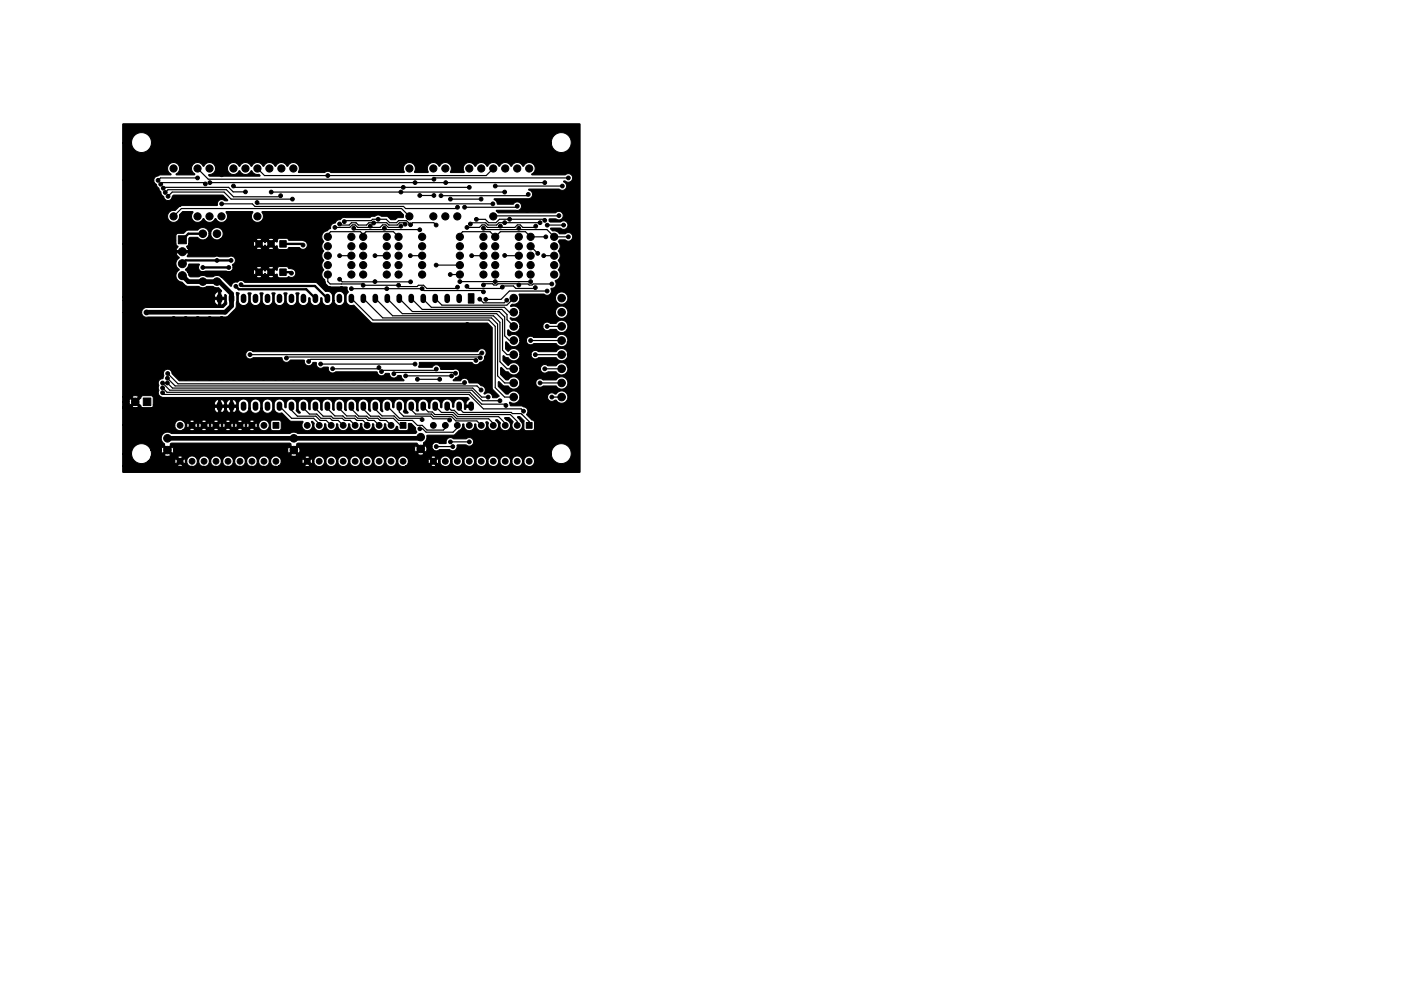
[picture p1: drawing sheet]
<svg xmlns="http://www.w3.org/2000/svg" width="297mm" height="210mm" viewBox="0 0 297 210" stroke-linecap="round" stroke-linejoin="round" font-family="sans-serif">
<g fill="#000" stroke="#000" stroke-width=".21">
<path d="M26 26.3h96.9l.1 .1-.1 73.8h-96.8l-.1-1.4h11.6l.6 .2 .6-.2-.6-.6-.6 .6h-11.6v-2.4h1.9a2.11 2.11 0 0 0 1.3 1.8 2.11 2.11 0 0 0 2.2-.4h5.7l.1 .7 .6-.6h.7l.6 .6 .2-.7h.3a1.13 1.13 0 0 0 1.1 1.2 1.13 1.13 0 0 0 1.1-1.2h.3v.2a1.13 1.13 0 0 0 1.3 1 1.13 1.13 0 0 0 1-1.2h.3v.2a1.13 1.13 0 0 0 1.2 1 1.13 1.13 0 0 0 1-1.2h.3v.2a1.13 1.13 0 0 0 1.2 1 1.13 1.13 0 0 0 1.1-1.2h.3v.2a1.13 1.13 0 0 0 1.2 1 1.13 1.13 0 0 0 1-1.2h.3v.2a1.13 1.13 0 0 0 1.2 1 1.13 1.13 0 0 0 1-1.2h.3v.2a1.13 1.13 0 0 0 1.3 1 1.13 1.13 0 0 0 1-1.2h.3v.2a1.12 1.12 0 0 0 1.7 .8h5.5l.6 .2 .5-.2-.6-.6-.5 .6h-5.5l.4-.5 .1-.5h4.4l.2 .7 .6-.6h.7l.6 .6 .2-.7h.3a1.13 1.13 0 0 0 1.1 1.2 1.13 1.13 0 0 0 1.1-1.2h.3v.2a1.13 1.13 0 0 0 1.2 1 1.13 1.13 0 0 0 1-1.2h.3v.2a1.13 1.13 0 0 0 1.3 1 1.13 1.13 0 0 0 1-1.2h.3v.2a1.13 1.13 0 0 0 1.2 1 1.13 1.13 0 0 0 1-1.2h.3v.2a1.13 1.13 0 0 0 1.2 1 1.13 1.13 0 0 0 1.1-1.2h.3v.2a1.13 1.13 0 0 0 1.2 1 1.13 1.13 0 0 0 1-1.2h.3v.2a1.13 1.13 0 0 0 1.2 1 1.13 1.13 0 0 0 1-1.2h.3v.2a1.12 1.12 0 0 0 1.8 .8h5.2l.6 .2 .6-.2-.6-.6-.6 .6h-5.2l.4-.5 .1-.5h4.2l.1 .7 .6-.6h.7l.6 .6 .2-.7h.3a1.13 1.13 0 0 0 1.1 1.2 1.13 1.13 0 0 0 1.1-1.2h.3v.2a1.13 1.13 0 0 0 1.3 1 1.13 1.13 0 0 0 1-1.2h.3v.2a1.13 1.13 0 0 0 1.2 1 1.13 1.13 0 0 0 1-1.2h.3v.2a1.13 1.13 0 0 0 1.2 1 1.13 1.13 0 0 0 1.1-1.2h.3v.2a1.13 1.13 0 0 0 1.2 1 1.13 1.13 0 0 0 1-1.2h.3v.2a1.13 1.13 0 0 0 1.2 1 1.13 1.13 0 0 0 1-1.2h.3v.2a1.13 1.13 0 0 0 1.3 1 1.13 1.13 0 0 0 1-1.2h.3v.2a1.13 1.13 0 0 0 1.8 .8 1.13 1.13 0 0 0-.2-1.9 1.13 1.13 0 0 0-1.6 .9h-.3v-.1a1.13 1.13 0 0 0-1.2-1 1.13 1.13 0 0 0-1.1 1.1h-.3v-.1a1.13 1.13 0 0 0-1.2-1 1.13 1.13 0 0 0-1 1.1h-.3v-.1a1.13 1.13 0 0 0-1.2-1 1.13 1.13 0 0 0-1 1.1h-.3l-.1-.1a1.13 1.13 0 0 0-1.1-1 1.13 1.13 0 0 0-1.1 1.1h-.3v-.1a1.13 1.13 0 0 0-1.2-1 1.13 1.13 0 0 0-1 1.1h-.3v-.1a1.13 1.13 0 0 0-1.2-1 1.13 1.13 0 0 0-1.1 1.1h-.3v-.1a1.13 1.13 0 0 0-1.2-1 1.13 1.13 0 0 0-1 1.1h-.3l-.2-.5-.6 .6h-.7l-.6-.6-.1 .5h-4.2l-.2-.5-.3-.4h5.2l.6 .6 .6-.6-.5-.2-.7 .2h-5.2a1.12 1.12 0 0 0-1.8 .9h-.3v-.1a1.13 1.13 0 0 0-1.2-1 1.13 1.13 0 0 0-1 1.1h-.3v-.1a1.13 1.13 0 0 0-1.2-1 1.13 1.13 0 0 0-1 1.1h-.3l-.1-.1a1.13 1.13 0 0 0-1.1-1 1.13 1.13 0 0 0-1.1 1.1h-.3v-.1a1.13 1.13 0 0 0-1.2-1 1.13 1.13 0 0 0-1 1.1h-.3v-.1a1.13 1.13 0 0 0-1.2-1 1.13 1.13 0 0 0-1.1 1.1h-.3v-.1a1.13 1.13 0 0 0-1.2-1 1.13 1.13 0 0 0-1 1.1h-.3v-.1a1.13 1.13 0 0 0-1.2-1 1.13 1.13 0 0 0-1 1.1h-.3l-.2-.5-.6 .6h-.7l-.6-.6-.2 .5h-4.4l-.1-.5-.4-.4h5.5l.5 .6 .6-.6-.4-.2-.7 .2h-5.6a1.13 1.13 0 0 0-1.6 .9h-.3v-.1a1.13 1.13 0 0 0-1.2-1 1.13 1.13 0 0 0-1.1 1.1h-.3v-.1a1.13 1.13 0 0 0-1.2-1 1.13 1.13 0 0 0-1 1.1h-.3v-.1a1.13 1.13 0 0 0-1.2-1 1.13 1.13 0 0 0-1 1.1h-.3l-.1-.1a1.13 1.13 0 0 0-1.1-1 1.13 1.13 0 0 0-1.1 1.1h-.3v-.1a1.13 1.13 0 0 0-1.2-1 1.13 1.13 0 0 0-1 1.1h-.3v-.1a1.13 1.13 0 0 0-1.2-1 1.13 1.13 0 0 0-1.1 1.1h-.3v-.1a1.13 1.13 0 0 0-1.2-1 1.13 1.13 0 0 0-1 1.1h-.3l-.2-.5-.6 .6h-.7l-.6-.6-.1 .5h-5.7l.6-.9h5.6l.6 .6 .6-.6-.7-.2-.5 .2h-5.6l.1-.3h2.7a1.27 1.27 0 0 0 1.4 0h25.4a1.27 1.27 0 0 0 1.4 0l-.2-.3h25.7l.7 .3 .7-.2h27a2.11 2.11 0 0 0 3.2 1.7 2.11 2.11 0 0 0 0-3.6 2.11 2.11 0 0 0-3.2 1.6v.3h-27l-.7-.8-.7 .7h-25.7l-.5-.4-.7 .7h-25.4l-.7-.7-.7 .7h-2.7l-.1-1.1h2.2l.2 .7 .7-.7h.8l.7 .7 .2-.7h24.2l.2 .7 .7-.7h.8l.7 .7 .2-.9h24.3l.2 .7 .7-.8h.8l.7 .8 .2-.5-.1-.8 1.2 .1a.95 .95 0 0 0 .6 .8 .95 .95 0 0 0 1-.2h2.2a.96 .96 0 0 0 1.1 .1 .96 .96 0 0 0 .4-1.1h1.9l.2 .1a.91 .91 0 0 0 1.2-.2 .91 .91 0 0 0-.1-1.2 .91 .91 0 0 0-1.2 0h-2.7l-.2-.1a.96 .96 0 0 0-1.1 .1 .96 .96 0 0 0-.3 1h-1.5a.91 .91 0 0 0-1-.2 .91 .91 0 0 0-.5 .8h-1.2l-.1-.2-.7 .7h-.8l-.7-.7-.2 .8h-24.3l-.2-.5-.7 .7h-.8l-.7-.7-.2 .7h-24.2l-.2-.7-.7 .7h-.8l-.7-.7-.2 .7h-2.2a2.11 2.11 0 0 0-2.5-1.3 2.11 2.11 0 0 0-1.6 2.2h-1.9v-6.2h11.1v.2a1.13 1.13 0 0 0 1.7 .8h1.3l.7 .2 .5-.2h1.4l.6 .2 .5-.2h1.4l.7 .2 .5-.2h1.4l.6 .2 .5-.2h1.4l.6 .2 .6-.2h1.3l.7 .2 .5-.2-.6-.6-.6 .6h-1.3l-.6-.6-.6 .6h-1.4l-.6-.6-.5 .6h-1.4l-.6-.6-.6 .6h-1.4l-.5-.6-.6 .6h-1.4l-.6-.6-.6 .6h-1.3l.4-.5 .1-.5h.3l.2 .6 .6-.6h.7l.6 .6 .1-.6h.3l.2 .6 .6-.6h.7l.6 .6 .2-.6h.3l.1 .6 .6-.6h.8l.6 .6 .1-.6h.3l.2 .6 .6-.6h.7l.6 .6 .2-.6h.3l.1 .6 .6-.6h.7l.6 .6 .2-.6h.3l.2 .6 .6-.6h.7l.6 .6 .1-.6h.3a1.13 1.13 0 0 0 .8 1.1 1.13 1.13 0 0 0 1.3-.4h.5l.4 .5 1.6-.1 .2-.4v-1.5l-.4-.3-1.6 .1-.2 .3v1.4h-.5a1.13 1.13 0 0 0-.6-1.7 1.13 1.13 0 0 0-1.5 1h-.3l-.1-.5-.6 .5h-.7l-.6-.5-.2 .5h-.3l-.2-.5-.6 .5h-.7l-.6-.5-.1 .5h-.3l-.2-.5-.6 .5h-.7l-.6-.5-.2 .5h-.3l-.1-.5-.6 .5h-.8l-.6-.5-.1 .5h-.3l-.2-.5-.6 .5h-.7l-.6-.5-.2 .5h-.3l-.1-.5-.6 .5h-.7l-.6-.5-.2 .5h-.3l-.2-.5-.3-.4h1.3l.6 .6 .6-.6h1.4l.6 .6 .5-.6h1.4l.6 .6 .6-.6h1.4l.5 .6 .6-.6h1.4l.6 .6 .6-.6h1.3l.6 .6 .6-.6-.5-.2-.7 .2h-1.3l-.7-.2-.5 .2h-1.4l-.6-.2-.5 .2h-1.4l-.7-.2-.5 .2h-1.4l-.6-.2-.5 .2h-1.4l-.7-.2-.5 .2h-1.3a1.12 1.12 0 0 0-1.7 .9h-11.1v-3.6h19.4a1.06 1.06 0 0 0 .9 1h.5a1.04 1.04 0 0 0 .9-.9l.3-.1a1.06 1.06 0 0 0 .8 1h.5a1.04 1.04 0 0 0 .9-.9l.3-.1a1.11 1.11 0 0 0 1.1 1.1 1.11 1.11 0 0 0 1.1-1.1h.4v.2a1.11 1.11 0 0 0 1.1 .9 1.11 1.11 0 0 0 1.1-1.1h.3v.2a1.11 1.11 0 0 0 1.2 .9 1.11 1.11 0 0 0 1-1v-1.1a1.11 1.11 0 0 0-1.1-.9 1.11 1.11 0 0 0-1.1 1v.9h-.3v-1a1.11 1.11 0 0 0-1.2-.9 1.11 1.11 0 0 0-1 1v.9h-.4v-1a1.11 1.11 0 0 0-1.1-.9 1.11 1.11 0 0 0-1.1 1v.9h-.3v-.2h-.9v1.2h-.5v-1.2h-.8v.2h-.3l-.1-.2h-.8v1.2h-.5v-1.2h-.8l-.1 .2h-19.4v-.3h2a1.26 1.26 0 0 0 1.4 0l-.7-.7-.7 .7h-2v-1h1.4l.2 .7 .7-.8h.7l.9 .8 .1 .4 .3 .2h1.8l.3-.3 .1-.4h17.7a1.08 1.08 0 0 0-.9-1.2v1.2h-.5v-1.2a1.1 1.1 0 0 0-.8 1.2h-.3v-.2a1.06 1.06 0 0 0-.9-1v1.2h-.5v-1.2a1.1 1.1 0 0 0-.9 1.2h-12.9v-1.6l-.5-.4-1.9 .1-1.1 1.2h-.7l-.7-.7-.2 .8h-1.4v-1.1h2l.7 .7 .7-.7a1.26 1.26 0 0 0-1.4 0h-2v-17.9h4l.3 .7 .7 .3 16.9-.1 .6-.2 1.5-1.7 .2-1.5-.1-1.6 .1-.2 .5 .2-.2 .6v1a1.11 1.11 0 0 0 1.1 1 1.11 1.11 0 0 0 1.1-1v-1.1l-.1-.5 .5-.1 .2 .2-.2 .5v1.1a1.11 1.11 0 0 0 1.1 .9 1.11 1.11 0 0 0 1.1-1v-1.1l-.2-.4 .1-.2 .6 .1-.2 .6v1a1.11 1.11 0 0 0 1.1 1 1.11 1.11 0 0 0 1.1-1v-1.1l-.2-.4 .2-.2 .5 .1-.2 .6v1a1.11 1.11 0 0 0 1.1 1 1.11 1.11 0 0 0 1.2-1l-.1-1.1-.1-.4 .1-.2 .6 .1-.2 .6v1a1.11 1.11 0 0 0 1.1 1 1.11 1.11 0 0 0 1.1-1v-1.1l-.2-.4 .1-.2 .6 .1-.2 .6v1a1.11 1.11 0 0 0 1.1 1 1.11 1.11 0 0 0 1.1-1l.1-.7 .3 .2v.5a1.11 1.11 0 0 0 1 1 1.11 1.11 0 0 0 1.2-1l.1-.7 .2 .2v.5a1.11 1.11 0 0 0 1.1 1 1.11 1.11 0 0 0 1.1-1h.3l.1 .1a1.11 1.11 0 0 0 1.1 .9 1.11 1.11 0 0 0 1.1-1l-.1-1.1a1.11 1.11 0 0 0-1.1-.9 1.11 1.11 0 0 0-1.1 1v1h-.3v-1.1a1.22 1.22 0 0 0-1.5-.9l-1.7-1.6-.4-.3h-15l-.3-.3a1.23 1.23 0 0 0-1.4 .3 .93 .93 0 0 0-1.1 .8h-.2l-2-1.9h7.4l.7 .1 .6-.1h1.2a1.12 1.12 0 0 0 1.3-.1l-.6-.6-.7 .7h-1.2l-.7-.7-.6 .7-7.5-.1a1.37 1.37 0 0 0-1.7 0h-1.3a1.36 1.36 0 0 0-1.7 0h-1.8l-.3-.3-.2-.7h13.9l.2 .7 .7-.7h.7l.6 .7 .3-.4 .3 .4 .6-.7h.7l.7 .7 .1-.2h.2a.59 .59 0 0 0 .5 .7h1.5l.4-.2 .7 .2 .5-.3a.92 .92 0 0 0 .2-1 .92 .92 0 0 0-.7-.6h-.7l-.4-.4h-1.5a.7 .7 0 0 0-.6 .8l-.2-.3-.7 .6h-.7l-.6-.6-.3 .4-.3-.4-.6 .6h-.7l-.7-.6-.2 .6h-13.9l-.5-.4 .8-1.3h2.1l.1 .2a.92 .92 0 0 0 0 1.1 .92 .92 0 0 0 1.2 .2h4.5l.6 .2 .6-.4 .2-.6h4.9l.6 .7 .7-.7h1.2l.7 .7 .6-.6a1.1 1.1 0 0 0-1.3-.1h-1.2l-.8-.1-.5 .1h-4.9l-.1-.6a.92 .92 0 0 0 .5-1.2 .92 .92 0 0 0-1.3-.4h-2l-.6-.2-.4 .2h-5.7l-.1-.2 .3-.6h-2.7l.3 .5 .4 .4-.1 .2a1.39 1.39 0 0 0-.6 1.3l.3 .7 .4 .4-.1 .1a1.38 1.38 0 0 0-.6 1.6 1.38 1.38 0 0 0 1.3 1l1.1 .8 2.4 .1a1.42 1.42 0 0 0 1.8 0h1.2l.7 .2 .6 .1 .6 .6-.2 .1v1.3h.9v-.6l.3 .1 .1 1.8-.7 .8h-16.3l-.7 .3-.4 .8h-4v-2.5h19.4a1.06 1.06 0 0 0 .9 1h.5a1.04 1.04 0 0 0 .9-1v-.2h-.9v1.2h-.5v-1.2h-.8l-.1 .2h-19.4v-.8l20.3 .1v-1.2a1.04 1.04 0 0 0-.9 .9v.2h-19.4v-11.2h11.3l.5 .5-.5 .9 2.7-.1-.1-.3h14.4a1.14 1.14 0 0 0 1.3 0h1.2l.7 .1 .6-.1-.6-.7-.7 .7h-1.2l-.7-.7-.6 .7h-14.4l-.3-.5 .4-.6h13.7l.2 .7 .7-.7h.7l.6 .7 .3-.4 .3 .4 .6-.7h.7l.7 .7 .1-.2h.2a.59 .59 0 0 0 .5 .7h1.5l.5-.4h2.1a1.02 1.02 0 0 0 1.3 .3 .91 .91 0 0 0 0-1.6l-.6-.2h-2.8l-.5-.4h-1.5a.7 .7 0 0 0-.6 .8l-.2-.3-.7 .6h-.7l-.6-.6-.3 .4-.3-.4-.6 .6h-.7l-.7-.6-.2 .6h-13.7v-1.1l.2-.2h1.7a1.32 1.32 0 0 0 1.5 .4 1.32 1.32 0 0 0 .9-1.2h.4v.2a1.31 1.31 0 0 0 1.9 .9h7.7l.6 .7 .7-.7h1.2l.7 .7 .6-.7-.7-.1-.6 .1h-1.2l-.8-.1-.5 .1h-7.7a1.31 1.31 0 0 0 .1-2.2 1.31 1.31 0 0 0-2 1.1h-.4v-.2a1.35 1.35 0 0 0-1-1.1 1.35 1.35 0 0 0-1.4 .5h-2.1l-.9 .7-1.3 .1-.3 .3v1.9h-11.3v-13.5h6.6l.2 .5 .9 1.1 .4 .8 .1 .5 .4 .4a1.09 1.09 0 0 0 1.3 .9l.5-.3 .2-.6 .2-.2h10.4l1.1 1.1-.6 .1-.5-.2a.97 .97 0 0 0-1.1 1.2h-7.7l-1.2 1a1.31 1.31 0 0 0-1.7 1.2 1.31 1.31 0 0 0 1.4 1.4 1.31 1.31 0 0 0 1.2-1.7l.6-.6h2.1l.1 .2a1.31 1.31 0 0 0 .4 1.9 1.31 1.31 0 0 0 1.9-.6h.1a1.29 1.29 0 0 0 1.2 .8 1.29 1.29 0 0 0 1.1-.8l.3 .1a1.31 1.31 0 0 0 1.9 .4 1.31 1.31 0 0 0 .1-1.9l5.6-.1 .1 .1a1.31 1.31 0 0 0 .1 1.8 1.31 1.31 0 0 0 1.9 0 1.31 1.31 0 0 0-.1-1.8l29.3-.1 .8 .7-.1 .6h-1.1l-.6 .4h-.9l-.8-.7h-1.2l-.6-.3-.8 .3h-.7l-.4 .3-5.5-.1-.7 .5-.7 .1-.4 .6a1.05 1.05 0 0 0-1.1 1.2l-.8 .5a1.34 1.34 0 0 0-.6 2.3 1.42 1.42 0 0 0 0 2 1.42 1.42 0 0 0 0 2 1.4 1.4 0 0 0 0 2 1.37 1.37 0 0 0 .3 2.1l.1 .7 .8 .8h3.8l.3 1-.5 .7v1.3a1.23 1.23 0 0 0 1.6 .9l3.7 3.6 .3 .1 24.4 .1 1 1v12.7l1.4 1.7-.5 .4h-.8a.96 .96 0 0 0-.6-1 .96 .96 0 0 0-1 .2l-.3-.1a1 1 0 0 0 .3-1.1 1 1 0 0 0-.9-.6l-.7-.5-1.9-.1a.92 .92 0 0 0-1.4-.8l-.4 .4h-1.5v-.2l.7-.5a.91 .91 0 0 0 .7-1 .91 .91 0 0 0-1-.8l-3 .1a.99 .99 0 0 0-.8-1 .99 .99 0 0 0-1.1 .5h-2.8l.1-.9 11.1-.1 .2 .1a.98 .98 0 0 0 1.6-.2 .91 .91 0 0 0 .9-1.1 .94 .94 0 0 0 .1-1.5 .94 .94 0 0 0-1.5 .3l-47.7 .1a.92 .92 0 0 0-1.3 .1 .92 .92 0 0 0 .1 1.3 .92 .92 0 0 0 1.3-.1h6.1a.99 .99 0 0 0 .7 1 .99 .99 0 0 0 1.1-.5h2.9a1 1 0 0 0 .7 1.2 1 1 0 0 0 1.2-.7h.6l.1 .2a.91 .91 0 0 0 .4 .9 .91 .91 0 0 0 .9 0l.2-.1h.9l.1 .1a.94 .94 0 0 0 .5 1 .94 .94 0 0 0 1.1-.1h8.7l.1 .1a.96 .96 0 0 0 .8 .7 .96 .96 0 0 0 1-.5h.7l.3 .6 .6 .4 .6-.1 .4-.4h.6l.6 1-47.5 .1-1.6-1.6a.92 .92 0 0 0-1.2-.8 .92 .92 0 0 0-.6 1.3l-.1 .6-.3 .1a.98 .98 0 0 0-.6 1.4l-.1 .5 .1 .4a1.04 1.04 0 0 0 .6 1.6h64.8l.4 .4-.6 .6-.1 .6h1.2l.1 .4-.1 .1h-1.2v.2a.17 .17 0 0 1-.1 .3 .17 .17 0 0 1-.2-.2l-.1-1.1a1.11 1.11 0 0 0-1.1-.9 1.11 1.11 0 0 0-1.1 1v.7h-.2l-.1-.8a1.11 1.11 0 0 0-1.1-.9 1.11 1.11 0 0 0-1.1 1l-.1 .8-.2-.1v-.7a1.11 1.11 0 0 0-1.1-1 1.11 1.11 0 0 0-1.1 1l-.1 1-.3-.2v-.8a1.11 1.11 0 0 0-1-1 1.11 1.11 0 0 0-1.2 1l.1 1.4-.1 .1-.4-.2 .1-1.3a1.11 1.11 0 0 0-1.1-1 1.11 1.11 0 0 0-1.1 1v1.1l.4 .7-.1 .2-.6-.1-.3-.3 .3-.6v-1a1.11 1.11 0 0 0-1.1-1 1.11 1.11 0 0 0-1.2 1v.8l-.3-.1v-.7a1.11 1.11 0 0 0-1.1-1 1.11 1.11 0 0 0-1.1 1v1.1l.2 .4-.2 .2-.4-.4 .1-1.4a1.11 1.11 0 0 0-1.2-.9 1.11 1.11 0 0 0-1 1l.1 1.5-.1 .1-.4-.4v-1.3a1.11 1.11 0 0 0-1.1-.9 1.11 1.11 0 0 0-1.1 1v1.5l-.3-.3v-1.2a1.11 1.11 0 0 0-1.1-1 1.11 1.11 0 0 0-1.1 1l-.1 1.4-.3-.2 .1-1.2a1.11 1.11 0 0 0-1.1-1 1.11 1.11 0 0 0-1.2 1v1.4l-.3-.3v-1.1a1.11 1.11 0 0 0-1.1-1 1.11 1.11 0 0 0-1.1 1l-.1 1.4-.2-.3v-1.2a1.11 1.11 0 0 0-1.2-.9 1.11 1.11 0 0 0-1 1l-.1 1.3-.3-.2v-1.1a1.11 1.11 0 0 0-1-1 1.11 1.11 0 0 0-1.2 1v1.1l.5 .7-.1 .2-.3-.1-.5-.5 .1-1.5a1.11 1.11 0 0 0-1.2-.9 1.11 1.11 0 0 0-1 1l-.1 .8-.2-.1v-.7a1.11 1.11 0 0 0-1.1-1 1.11 1.11 0 0 0-1.2 1l.1 1.1a1.23 1.23 0 0 0 1.6 .8l1.8 1.7 2.6 .2a1.17 1.17 0 0 0 .1 1.6 1.17 1.17 0 0 0 1.7 0 1.17 1.17 0 0 0 0-1.7h.3l.3 .3a1.18 1.18 0 0 0 1 1.7 1.18 1.18 0 0 0 1.2-1.5l.3 .1a1.18 1.18 0 0 0 1.2 1.4 1.18 1.18 0 0 0 1.1-1.5l.2 .1a1.18 1.18 0 0 0 1.2 1.4 1.18 1.18 0 0 0 1.1-1.5l.3 .1a1.17 1.17 0 0 0 1.2 1.4 1.17 1.17 0 0 0 1-1.5h.3a1.19 1.19 0 0 0 1.1 1.5 1.19 1.19 0 0 0 1.2-1.5l.2 .1a1.18 1.18 0 0 0 1.2 1.4 1.18 1.18 0 0 0 1.1-1.5l.3 .1a1.15 1.15 0 0 0 .8 1.3 1.15 1.15 0 0 0 1.4-.8h.3a.74 .74 0 0 0 .4 .9l1.6-.1 .3-.3v-1.1l.5-.1 1 .9 .3 1-.3 .3h-25a1.36 1.36 0 0 0-1.7 0h-25.1a1.35 1.35 0 0 0-1.9 .4 1.35 1.35 0 0 0 .5 1.9l-.1 .1 .7 .7 .7-.7-.1-.2 .3-.2h25l.3 .2-.1 .2 .7 .7 .7-.7-.1-.2 .3-.2h25.2l.8 .9 .7-.7v-.3a1.36 1.36 0 0 0 .6-1.5l5.6-.1 1.2-1a1.34 1.34 0 0 0 .8-1.3h.3a1.17 1.17 0 0 0 1.2 1.4 1.17 1.17 0 0 0 1.1-1.4h.2a1.18 1.18 0 0 0 1.4 1.4 1.18 1.18 0 0 0 .7-1.9 .34 .34 0 0 1 .5 .3 1.15 1.15 0 0 0 .7 1.5 1.15 1.15 0 0 0 1.5-.7 1.15 1.15 0 0 0-.6-1.5h.4l.6 .6a1.14 1.14 0 0 0 .6 1.6 1.14 1.14 0 0 0 1.5-.7 1.14 1.14 0 0 0-.9-1.5l-.3-.3v-.2h.9l.9 .9a1.14 1.14 0 0 0 .2 1.7 1.14 1.14 0 0 0 1.6-.4 1.14 1.14 0 0 0-.3-1.6l-.6-.6 .1-.2h.4l.9 .9v1.6l.2 .4 1.6 .1 .3-.2 .1-.3v-1.5l-.6-.3-1.1-1.2a.92 .92 0 0 0 .3-1 .92 .92 0 0 0-.8-.6l-.5-.2h-2.4l-.2-.7 .1-.1a1.33 1.33 0 0 0 1.6 0l.4-.4 .1-.7 5.9 .1a.91 .91 0 0 0 1.4 .7l.2-.1h.3a1.32 1.32 0 0 0 2 .3 1.32 1.32 0 0 0-.1-2 1.32 1.32 0 0 0-2 .4l-.3-.1a.91 .91 0 0 0-1-.1 .91 .91 0 0 0-.5 .8h-5.9l-.1-.5a1.36 1.36 0 0 0-2.4-.1h-.5l-1.5-1.6v-1h.1l1 .8 .9 .1a1.35 1.35 0 0 0 1.5 .6 1.35 1.35 0 0 0 1-1.3l3.4 .1a.91 .91 0 0 0 .5 .8 .91 .91 0 0 0 1-.2h2.8a1.35 1.35 0 0 0 2 .4 1.35 1.35 0 0 0 0-2.1 1.35 1.35 0 0 0-2 .4h-2.7l-.6-.3a.91 .91 0 0 0-1 .9h-3.4v-.4a1.36 1.36 0 0 0-1.2-.9 1.36 1.36 0 0 0-1.3 .7h-.5l-1-1.1v-1.5h.1l.9 .8 .5 .1a1.35 1.35 0 0 0 1.5 .6 1.35 1.35 0 0 0 1-1.3l4.4 .1a.91 .91 0 0 0 1.4 .7l.2-.1h1.7a1.35 1.35 0 0 0 2 .4 1.35 1.35 0 0 0 0-2.1 1.35 1.35 0 0 0-2 .4h-1.7l-.2-.1a.92 .92 0 0 0-1.4 .7h-4.4l-.1-.4a1.37 1.37 0 0 0-2.4-.3l-1.1-1 .1-1h.1l.5 .3 .4 .1a1.35 1.35 0 0 0 1.5 .6 1.35 1.35 0 0 0 1-1.3h2.4v.2a.92 .92 0 0 0 1.5 .5h3.8a1.33 1.33 0 0 0 2.1 .3 1.33 1.33 0 0 0-.1-2.1 1.33 1.33 0 0 0-2 .5h-3.8a.92 .92 0 0 0-1-.2 .92 .92 0 0 0-.5 .8h-2.4l-.1-.5a1.32 1.32 0 0 0-2.3-.2l-.6-.5v-1.4l.2-.1 .4 .4a1.31 1.31 0 0 0 1.5 .6 1.31 1.31 0 0 0 .9-1.3h1.4v.2a.92 .92 0 0 0 1.5 .5h4.8a1.33 1.33 0 0 0 2.1 .3 1.33 1.33 0 0 0-.1-2.1 1.33 1.33 0 0 0-2 .5h-4.8a.91 .91 0 0 0-1-.2 .91 .91 0 0 0-.5 .8h-1.4l-.1-.5a1.31 1.31 0 0 0-2-.5l-.5-.2v-.9l.2-.1a1.31 1.31 0 0 0 1.4 .5 1.31 1.31 0 0 0 1-1v-.3h4.9v.2a.96 .96 0 0 0 1.6 .5h1.2a1.33 1.33 0 0 0 2.1 .3 1.33 1.33 0 0 0-.1-2.1 1.33 1.33 0 0 0-2 .5h-1.2l-.2-.1a.91 .91 0 0 0-1.4 .7h-4.9l-.1-.5a1.42 1.42 0 0 0-1.6-.8l-.3-.3v-.2a1.38 1.38 0 0 0 2-1.2h7.6v.5a1.31 1.31 0 0 0 2.2 .5 1.31 1.31 0 0 0-.4-2.2 1.31 1.31 0 0 0-1.8 1.2h-7.6v-.2a1.41 1.41 0 0 0-1.9-1l.2-.4a1.47 1.47 0 0 0 1.5-.7l.2-.7h7.6l.1 .7a1.31 1.31 0 0 0 2.2 .2 1.31 1.31 0 0 0-.6-2.1 1.31 1.31 0 0 0-1.7 1.2h-7.6l-.2-.7 .2-.1h5.1l.5 .2a.96 .96 0 0 0 1-.4 .96 .96 0 0 0 0-1 1.02 1.02 0 0 0 1-.5 1.02 1.02 0 0 0-.1-1.1l.3-.2a1.34 1.34 0 0 0 .4-2.2 1.4 1.4 0 0 0 0-2 1.39 1.39 0 0 0 0-2 1.4 1.4 0 0 0 0-2l.3-.3h1.2a.91 .91 0 0 0 1.3 0 .91 .91 0 0 0 0-1.3 .91 .91 0 0 0-1.3 0h-1.2a1.5 1.5 0 0 0-1.5-.6l-.5-.4 .1-.2h2l.5 .2a.92 .92 0 0 0 1.1-1.1 .92 .92 0 0 0-1.6-.4h-2.2a.38 .38 0 0 1-.1-.7l1.4 .1a.93 .93 0 0 0 1.3-.2 .93 .93 0 0 0-.2-1.3 .93 .93 0 0 0-1.3 .2h-12l-.5-.5 4.2-.1a.93 .93 0 0 0 1.1-.6 .93 .93 0 0 0-.5-1.2 .93 .93 0 0 0-1.2 .5h-3.3l-.3-.6-.5-.4 .2-.1h7.2l.4-.2a.97 .97 0 0 0 .4-1 .97 .97 0 0 0-.8-.7l.1-.2h6.3l.6 .3a.96 .96 0 0 0 1-.8 .96 .96 0 0 0-.6-1.1l.4-.1a.91 .91 0 0 0 1.3 0 .91 .91 0 0 0 0-1.3 .91 .91 0 0 0-1.3 0h-7.1l-.1-.2a1.3 1.3 0 0 0 .3-2.1 1.3 1.3 0 0 0-2.1 .5 1.39 1.39 0 0 0-1.2-.8 1.39 1.39 0 0 0-1.3 .8 1.39 1.39 0 0 0-1.3-.8 1.39 1.39 0 0 0-1.3 .8 1.39 1.39 0 0 0-1.2-.8 1.39 1.39 0 0 0-1.3 .8 1.39 1.39 0 0 0-1.3-.8 1.39 1.39 0 0 0-1.2 .8 1.34 1.34 0 0 0-1.9-.7 1.34 1.34 0 0 0-.5 2h-2.8l-.1-.1a1.31 1.31 0 0 0-.5-1.9 1.31 1.31 0 0 0-1.9 .7 1.34 1.34 0 0 0-1.8-.7 1.34 1.34 0 0 0-.5 2h-2.8l-.1-.1a1.3 1.3 0 0 0-1.2-2 1.3 1.3 0 0 0-1 2.1h-15.6a.91 .91 0 0 0-1.2 0l-5.6-.1a1.33 1.33 0 0 0-.5-1.9 1.33 1.33 0 0 0-1.9 .7 1.39 1.39 0 0 0-1.2-.8 1.39 1.39 0 0 0-1.3 .8 1.39 1.39 0 0 0-1.3-.8 1.39 1.39 0 0 0-1.3 .8 1.39 1.39 0 0 0-1.2-.8 1.39 1.39 0 0 0-1.3 .8 1.39 1.39 0 0 0-1.3-.8 1.39 1.39 0 0 0-1.2 .8 1.3 1.3 0 0 0-1.9-.8 1.3 1.3 0 0 0-.4 2 1.3 1.3 0 0 0 2 .1l.2-.4 .2 .1a1.29 1.29 0 0 0 1.2 .7 1.29 1.29 0 0 0 1.1-.8l.3 .2a1.27 1.27 0 0 0 1.3 .6l.3 .2v.2h-10.6l-.3-.2 .7-.3a1.3 1.3 0 0 0 .4-2.1 1.3 1.3 0 0 0-2.2 .5 1.33 1.33 0 0 0-2.1-.5 1.33 1.33 0 0 0 .3 2.2l-.1 .1h-3.8l-.1-.2a1.3 1.3 0 0 0 .4-2 1.3 1.3 0 0 0-2.1 .1 1.3 1.3 0 0 0 .7 2l-.1 .1h-2.3l-.3 .2a1.15 1.15 0 0 0-1 1h-6.6v-7.9h1.9v.3a2.11 2.11 0 0 0 2.2 1.7 2.11 2.11 0 0 0 2-2h84.8v.3a2.11 2.11 0 0 0 3.4 1.2 2.11 2.11 0 0 0-.4-3.6 2.11 2.11 0 0 0-3 2.1h-84.8v-.3a2.11 2.11 0 0 0-2.2-2 2.11 2.11 0 0 0-2 2.3h-1.9zM37.8 50h1.7v1.7h-1.7zM59.3 51.1h1.4v1.3h-1.4zM59.3 57.1h1.4v1.3h-1.4zM99.3 62.3h1.2v2h-1.2zM30.4 84.4h1.6v1.6h-1.6zM57.9 89.6h1.2v1.3h-1.2zM84.8 89.6h1.3v1.3h-1.3zM111.6 89.6h1.2v1.3h-1.2z"/>
<circle cx="26.7" cy="35.8" r=".4"/>
<circle cx="26.7" cy="38.3" r=".4"/>
<circle cx="26.7" cy="33.3" r=".4"/>
<circle cx="27.9" cy="39.6" r=".4"/>
<circle cx="27.9" cy="37.1" r=".4"/>
<circle cx="27.9" cy="34.5" r=".4"/>
<circle cx="29.2" cy="38.3" r=".4"/>
<circle cx="29.2" cy="35.8" r=".4"/>
<circle cx="29.2" cy="33.3" r=".4"/>
<circle cx="30.5" cy="34.5" r=".4"/>
<circle cx="30.5" cy="37.1" r=".4"/>
<circle cx="30.5" cy="39.6" r=".4"/>
<circle cx="33" cy="33.3" r=".4"/>
<circle cx="33" cy="35.8" r=".4"/>
<circle cx="33" cy="30.7" r=".4"/>
<circle cx="33.5" cy="38.3" r=".4"/>
<circle cx="34.1" cy="39.1" r=".4"/>
<circle cx="34.3" cy="26.9" r=".4"/>
<circle cx="34.3" cy="29.5" r=".4"/>
<circle cx="34.3" cy="32" r=".4"/>
<circle cx="34.3" cy="34.5" r=".4"/>
<circle cx="34.6" cy="39.9" r=".4"/>
<circle cx="35.6" cy="33.3" r=".4"/>
<circle cx="35.6" cy="30.7" r=".4"/>
<circle cx="35.6" cy="28.2" r=".4"/>
<circle cx="36.8" cy="35.7" r=".76"/>
<circle cx="36.8" cy="26.9" r=".4"/>
<circle cx="36.8" cy="29.5" r=".4"/>
<circle cx="36.8" cy="32" r=".4"/>
<circle cx="38.1" cy="28.2" r=".4"/>
<circle cx="38.1" cy="30.7" r=".4"/>
<circle cx="38.1" cy="33.3" r=".4"/>
<circle cx="39.4" cy="29.5" r=".4"/>
<circle cx="39.4" cy="34.5" r=".4"/>
<circle cx="39.4" cy="26.9" r=".4"/>
<circle cx="39.4" cy="32" r=".4"/>
<circle cx="40.6" cy="33.3" r=".4"/>
<circle cx="40.6" cy="28.2" r=".4"/>
<circle cx="40.6" cy="30.7" r=".4"/>
<circle cx="41.9" cy="35.7" r=".76"/>
<circle cx="41.9" cy="37.7" r=".4"/>
<circle cx="41.9" cy="29.5" r=".4"/>
<circle cx="41.9" cy="26.9" r=".4"/>
<circle cx="41.9" cy="32" r=".4"/>
<circle cx="43.2" cy="30.7" r=".4"/>
<circle cx="43.2" cy="28.2" r=".4"/>
<circle cx="43.2" cy="33.3" r=".4"/>
<circle cx="43.5" cy="39" r=".4"/>
<circle cx="44.4" cy="35.7" r=".76"/>
<circle cx="44.4" cy="32" r=".4"/>
<circle cx="44.4" cy="29.5" r=".4"/>
<circle cx="44.4" cy="26.9" r=".4"/>
<circle cx="44.5" cy="38.7" r=".4"/>
<circle cx="45.7" cy="33.3" r=".4"/>
<circle cx="45.7" cy="30.7" r=".4"/>
<circle cx="45.7" cy="28.2" r=".4"/>
<circle cx="47" cy="29.5" r=".4"/>
<circle cx="47" cy="37.1" r=".4"/>
<circle cx="47" cy="32" r=".4"/>
<circle cx="47" cy="26.9" r=".4"/>
<circle cx="47" cy="34.5" r=".4"/>
<circle cx="48.3" cy="33.3" r=".4"/>
<circle cx="48.3" cy="30.7" r=".4"/>
<circle cx="48.3" cy="28.2" r=".4"/>
<circle cx="49.5" cy="35.7" r=".76"/>
<circle cx="49.5" cy="39.5" r=".4"/>
<circle cx="49.5" cy="32" r=".4"/>
<circle cx="49.5" cy="29.5" r=".4"/>
<circle cx="49.5" cy="26.9" r=".4"/>
<circle cx="50.8" cy="30.7" r=".4"/>
<circle cx="50.8" cy="28.2" r=".4"/>
<circle cx="50.8" cy="33.3" r=".4"/>
<circle cx="52" cy="35.7" r=".76"/>
<circle cx="52.1" cy="32" r=".4"/>
<circle cx="52.1" cy="26.9" r=".4"/>
<circle cx="52.1" cy="29.5" r=".4"/>
<circle cx="53.3" cy="33.3" r=".4"/>
<circle cx="53.3" cy="30.7" r=".4"/>
<circle cx="53.3" cy="28.2" r=".4"/>
<circle cx="54.6" cy="35.7" r=".76"/>
<circle cx="54.6" cy="32" r=".4"/>
<circle cx="54.6" cy="26.9" r=".4"/>
<circle cx="54.6" cy="29.5" r=".4"/>
<circle cx="55.9" cy="28.2" r=".4"/>
<circle cx="55.9" cy="30.7" r=".4"/>
<circle cx="55.9" cy="33.3" r=".4"/>
<circle cx="57.1" cy="35.7" r=".76"/>
<circle cx="57.1" cy="29.5" r=".4"/>
<circle cx="57.1" cy="32" r=".4"/>
<circle cx="57.1" cy="26.9" r=".4"/>
<circle cx="58.4" cy="28.2" r=".4"/>
<circle cx="58.4" cy="30.7" r=".4"/>
<circle cx="58.4" cy="33.3" r=".4"/>
<circle cx="59.7" cy="35.7" r=".76"/>
<circle cx="59.7" cy="32" r=".4"/>
<circle cx="59.7" cy="29.5" r=".4"/>
<circle cx="59.7" cy="26.9" r=".4"/>
<circle cx="61" cy="30.7" r=".4"/>
<circle cx="61" cy="28.2" r=".4"/>
<circle cx="61" cy="33.3" r=".4"/>
<circle cx="62.2" cy="35.7" r=".76"/>
<circle cx="62.2" cy="26.9" r=".4"/>
<circle cx="62.2" cy="32" r=".4"/>
<circle cx="62.2" cy="29.5" r=".4"/>
<circle cx="63.5" cy="30.7" r=".4"/>
<circle cx="63.5" cy="28.2" r=".4"/>
<circle cx="63.5" cy="33.3" r=".4"/>
<circle cx="64.8" cy="34.5" r=".4"/>
<circle cx="64.8" cy="29.5" r=".4"/>
<circle cx="64.8" cy="26.9" r=".4"/>
<circle cx="64.8" cy="32" r=".4"/>
<circle cx="66" cy="30.7" r=".4"/>
<circle cx="66" cy="33.3" r=".4"/>
<circle cx="66" cy="35.8" r=".4"/>
<circle cx="66" cy="28.2" r=".4"/>
<circle cx="67.3" cy="32" r=".4"/>
<circle cx="67.3" cy="34.5" r=".4"/>
<circle cx="67.3" cy="29.5" r=".4"/>
<circle cx="67.3" cy="26.9" r=".4"/>
<circle cx="68.6" cy="35.8" r=".4"/>
<circle cx="68.6" cy="28.2" r=".4"/>
<circle cx="68.6" cy="33.3" r=".4"/>
<circle cx="68.6" cy="30.7" r=".4"/>
<circle cx="69.5" cy="37.2" r=".4"/>
<circle cx="69.8" cy="34.5" r=".4"/>
<circle cx="69.8" cy="29.5" r=".4"/>
<circle cx="69.8" cy="32" r=".4"/>
<circle cx="69.8" cy="26.9" r=".4"/>
<circle cx="71.1" cy="35.8" r=".4"/>
<circle cx="71.1" cy="33.3" r=".4"/>
<circle cx="71.1" cy="30.7" r=".4"/>
<circle cx="71.1" cy="28.2" r=".4"/>
<circle cx="72.4" cy="32" r=".4"/>
<circle cx="72.4" cy="34.5" r=".4"/>
<circle cx="72.4" cy="26.9" r=".4"/>
<circle cx="72.4" cy="29.5" r=".4"/>
<circle cx="73.7" cy="28.2" r=".4"/>
<circle cx="73.7" cy="30.7" r=".4"/>
<circle cx="73.7" cy="35.8" r=".4"/>
<circle cx="73.7" cy="33.3" r=".4"/>
<circle cx="74.9" cy="29.5" r=".4"/>
<circle cx="74.9" cy="32" r=".4"/>
<circle cx="74.9" cy="26.9" r=".4"/>
<circle cx="74.9" cy="34.5" r=".4"/>
<circle cx="76.2" cy="35.8" r=".4"/>
<circle cx="76.2" cy="28.2" r=".4"/>
<circle cx="76.2" cy="33.3" r=".4"/>
<circle cx="76.2" cy="30.7" r=".4"/>
<circle cx="77.5" cy="26.9" r=".4"/>
<circle cx="77.5" cy="29.5" r=".4"/>
<circle cx="77.5" cy="32" r=".4"/>
<circle cx="77.5" cy="34.5" r=".4"/>
<circle cx="78.7" cy="28.2" r=".4"/>
<circle cx="78.7" cy="33.3" r=".4"/>
<circle cx="78.7" cy="35.8" r=".4"/>
<circle cx="78.7" cy="30.7" r=".4"/>
<circle cx="80" cy="29.5" r=".4"/>
<circle cx="80" cy="26.9" r=".4"/>
<circle cx="80" cy="34.5" r=".4"/>
<circle cx="80" cy="32" r=".4"/>
<circle cx="81.3" cy="35.8" r=".4"/>
<circle cx="81.3" cy="33.3" r=".4"/>
<circle cx="81.3" cy="30.7" r=".4"/>
<circle cx="81.3" cy="28.2" r=".4"/>
<circle cx="82.5" cy="29.5" r=".4"/>
<circle cx="82.5" cy="26.9" r=".4"/>
<circle cx="82.5" cy="32" r=".4"/>
<circle cx="82.5" cy="34.5" r=".4"/>
<circle cx="83.8" cy="28.2" r=".4"/>
<circle cx="83.8" cy="33.3" r=".4"/>
<circle cx="83.8" cy="35.8" r=".4"/>
<circle cx="83.8" cy="30.7" r=".4"/>
<circle cx="85.1" cy="32" r=".4"/>
<circle cx="85.1" cy="34.5" r=".4"/>
<circle cx="85.1" cy="29.5" r=".4"/>
<circle cx="85.1" cy="26.9" r=".4"/>
<circle cx="85.5" cy="39.7" r=".4"/>
<circle cx="86.4" cy="33.3" r=".4"/>
<circle cx="86.4" cy="28.2" r=".4"/>
<circle cx="86.4" cy="30.7" r=".4"/>
<circle cx="86.8" cy="35.7" r=".76"/>
<circle cx="87.6" cy="32" r=".4"/>
<circle cx="87.6" cy="26.9" r=".4"/>
<circle cx="87.6" cy="29.5" r=".4"/>
<circle cx="88" cy="38.7" r=".4"/>
<circle cx="88.9" cy="30.7" r=".4"/>
<circle cx="88.9" cy="28.2" r=".4"/>
<circle cx="88.9" cy="33.3" r=".4"/>
<circle cx="90.2" cy="34.5" r=".4"/>
<circle cx="90.2" cy="32" r=".4"/>
<circle cx="90.2" cy="29.5" r=".4"/>
<circle cx="90.2" cy="26.9" r=".4"/>
<circle cx="91.4" cy="30.7" r=".4"/>
<circle cx="91.4" cy="33.3" r=".4"/>
<circle cx="91.4" cy="28.2" r=".4"/>
<circle cx="91.9" cy="35.7" r=".76"/>
<circle cx="92" cy="38" r=".4"/>
<circle cx="92.7" cy="29.5" r=".4"/>
<circle cx="92.7" cy="26.9" r=".4"/>
<circle cx="92.7" cy="32" r=".4"/>
<circle cx="94" cy="33.3" r=".4"/>
<circle cx="94" cy="30.7" r=".4"/>
<circle cx="94" cy="28.2" r=".4"/>
<circle cx="94.4" cy="35.7" r=".76"/>
<circle cx="94.5" cy="38.7" r=".4"/>
<circle cx="95.2" cy="32" r=".4"/>
<circle cx="95.2" cy="26.9" r=".4"/>
<circle cx="95.2" cy="29.5" r=".4"/>
<circle cx="96.5" cy="28.2" r=".4"/>
<circle cx="96.5" cy="35.8" r=".4"/>
<circle cx="96.5" cy="33.3" r=".4"/>
<circle cx="96.5" cy="30.7" r=".4"/>
<circle cx="97.8" cy="26.9" r=".4"/>
<circle cx="97.8" cy="29.5" r=".4"/>
<circle cx="97.8" cy="32" r=".4"/>
<circle cx="97.8" cy="34.5" r=".4"/>
<circle cx="99.1" cy="30.7" r=".4"/>
<circle cx="99.1" cy="33.3" r=".4"/>
<circle cx="99.1" cy="28.2" r=".4"/>
<circle cx="99.5" cy="35.7" r=".76"/>
<circle cx="99.5" cy="39.7" r=".4"/>
<circle cx="100.3" cy="32" r=".4"/>
<circle cx="100.3" cy="26.9" r=".4"/>
<circle cx="100.3" cy="29.5" r=".4"/>
<circle cx="101.6" cy="30.7" r=".4"/>
<circle cx="101.6" cy="28.2" r=".4"/>
<circle cx="101.6" cy="33.3" r=".4"/>
<circle cx="102" cy="35.7" r=".76"/>
<circle cx="102.9" cy="29.5" r=".4"/>
<circle cx="102.9" cy="32" r=".4"/>
<circle cx="102.9" cy="26.9" r=".4"/>
<circle cx="104.1" cy="30.7" r=".4"/>
<circle cx="104.1" cy="33.3" r=".4"/>
<circle cx="104.1" cy="28.2" r=".4"/>
<circle cx="104.6" cy="35.7" r=".76"/>
<circle cx="105" cy="39.5" r=".4"/>
<circle cx="105.4" cy="26.9" r=".4"/>
<circle cx="105.4" cy="32" r=".4"/>
<circle cx="105.4" cy="29.5" r=".4"/>
<circle cx="106.7" cy="30.7" r=".4"/>
<circle cx="106.7" cy="33.3" r=".4"/>
<circle cx="106.7" cy="28.2" r=".4"/>
<circle cx="107.1" cy="35.7" r=".76"/>
<circle cx="107.9" cy="32" r=".4"/>
<circle cx="107.9" cy="29.5" r=".4"/>
<circle cx="107.9" cy="26.9" r=".4"/>
<circle cx="109.2" cy="28.2" r=".4"/>
<circle cx="109.2" cy="33.3" r=".4"/>
<circle cx="109.2" cy="30.7" r=".4"/>
<circle cx="109.7" cy="35.7" r=".76"/>
<circle cx="110.5" cy="29.5" r=".4"/>
<circle cx="110.5" cy="26.9" r=".4"/>
<circle cx="110.5" cy="32" r=".4"/>
<circle cx="111.8" cy="28.2" r=".4"/>
<circle cx="111.8" cy="30.7" r=".4"/>
<circle cx="111.8" cy="33.3" r=".4"/>
<circle cx="112.2" cy="35.7" r=".76"/>
<circle cx="113" cy="32" r=".4"/>
<circle cx="113" cy="29.5" r=".4"/>
<circle cx="113" cy="26.9" r=".4"/>
<circle cx="114.3" cy="35.8" r=".4"/>
<circle cx="114.3" cy="28.2" r=".4"/>
<circle cx="114.3" cy="33.3" r=".4"/>
<circle cx="114.3" cy="30.7" r=".4"/>
<circle cx="115.5" cy="38.7" r=".4"/>
<circle cx="115.6" cy="32" r=".4"/>
<circle cx="115.6" cy="34.5" r=".4"/>
<circle cx="115.6" cy="26.9" r=".4"/>
<circle cx="116.8" cy="35.8" r=".4"/>
<circle cx="116.8" cy="33.3" r=".4"/>
<circle cx="118.1" cy="34.5" r=".4"/>
<circle cx="119.2" cy="39.5" r=".4"/>
<circle cx="119.4" cy="33.3" r=".4"/>
<circle cx="119.4" cy="35.8" r=".4"/>
<circle cx="120.5" cy="37.7" r=".4"/>
<circle cx="120.6" cy="34.5" r=".4"/>
<circle cx="121.9" cy="38.3" r=".4"/>
<circle cx="121.9" cy="35.8" r=".4"/>
<circle cx="121.9" cy="33.3" r=".4"/>
<circle cx="26.7" cy="56.1" r=".4"/>
<circle cx="26.7" cy="40.9" r=".4"/>
<circle cx="26.7" cy="46" r=".4"/>
<circle cx="26.7" cy="51" r=".4"/>
<circle cx="26.7" cy="58.7" r=".4"/>
<circle cx="26.7" cy="43.4" r=".4"/>
<circle cx="26.7" cy="48.5" r=".4"/>
<circle cx="26.7" cy="53.6" r=".4"/>
<circle cx="27.9" cy="52.3" r=".4"/>
<circle cx="27.9" cy="47.2" r=".4"/>
<circle cx="27.9" cy="44.7" r=".4"/>
<circle cx="27.9" cy="49.8" r=".4"/>
<circle cx="27.9" cy="57.4" r=".4"/>
<circle cx="27.9" cy="42.2" r=".4"/>
<circle cx="27.9" cy="54.9" r=".4"/>
<circle cx="27.9" cy="59.9" r=".4"/>
<circle cx="29.2" cy="40.9" r=".4"/>
<circle cx="29.2" cy="51" r=".4"/>
<circle cx="29.2" cy="46" r=".4"/>
<circle cx="29.2" cy="48.5" r=".4"/>
<circle cx="29.2" cy="58.7" r=".4"/>
<circle cx="29.2" cy="56.1" r=".4"/>
<circle cx="29.2" cy="43.4" r=".4"/>
<circle cx="29.2" cy="53.6" r=".4"/>
<circle cx="30.5" cy="57.4" r=".4"/>
<circle cx="30.5" cy="49.8" r=".4"/>
<circle cx="30.5" cy="52.3" r=".4"/>
<circle cx="30.5" cy="42.2" r=".4"/>
<circle cx="30.5" cy="47.2" r=".4"/>
<circle cx="30.5" cy="44.7" r=".4"/>
<circle cx="30.5" cy="59.9" r=".4"/>
<circle cx="30.5" cy="54.9" r=".4"/>
<circle cx="35" cy="40.8" r=".4"/>
<circle cx="35.6" cy="41.6" r=".4"/>
<circle cx="36.8" cy="45.9" r=".76"/>
<circle cx="36.8" cy="58.7" r=".4"/>
<circle cx="36.8" cy="53.6" r=".4"/>
<circle cx="36.8" cy="51" r=".4"/>
<circle cx="36.8" cy="42.2" r=".4"/>
<circle cx="36.8" cy="56.1" r=".4"/>
<circle cx="36.8" cy="48.5" r=".4"/>
<circle cx="38.1" cy="47.2" r=".4"/>
<circle cx="38.1" cy="43.4" r=".4"/>
<circle cx="38.7" cy="53.4" r=".85"/>
<circle cx="38.7" cy="55.9" r=".85"/>
<circle cx="38.7" cy="58.5" r=".85"/>
<circle cx="39.4" cy="46" r=".4"/>
<circle cx="39.4" cy="42.2" r=".4"/>
<circle cx="39.4" cy="48.5" r=".4"/>
<circle cx="40.6" cy="47.2" r=".4"/>
<circle cx="40.6" cy="51" r=".4"/>
<circle cx="40.6" cy="57.4" r=".4"/>
<circle cx="40.6" cy="53.6" r=".4"/>
<circle cx="41.9" cy="45.9" r=".76"/>
<circle cx="41.9" cy="52.3" r=".4"/>
<circle cx="43" cy="59.7" r=".8"/>
<circle cx="43" cy="49.6" r=".8"/>
<circle cx="43" cy="56.7" r=".4"/>
<circle cx="43.2" cy="47.2" r=".4"/>
<circle cx="44.4" cy="45.9" r=".76"/>
<circle cx="45.7" cy="47.2" r=".4"/>
<circle cx="45.7" cy="42.2" r=".4"/>
<circle cx="46" cy="55.2" r=".4"/>
<circle cx="46" cy="59.7" r=".8"/>
<circle cx="46" cy="49.6" r=".8"/>
<circle cx="47" cy="45.9" r=".76"/>
<circle cx="47" cy="43.2" r=".4"/>
<circle cx="48.3" cy="52.3" r=".4"/>
<circle cx="48.3" cy="58.7" r=".4"/>
<circle cx="48.3" cy="49.8" r=".4"/>
<circle cx="48.3" cy="47.2" r=".4"/>
<circle cx="48.5" cy="56.7" r=".4"/>
<circle cx="49" cy="55.2" r=".4"/>
<circle cx="49.5" cy="51" r=".4"/>
<circle cx="49.5" cy="53.6" r=".4"/>
<circle cx="49.5" cy="48.5" r=".4"/>
<circle cx="49.5" cy="46" r=".4"/>
<circle cx="50.8" cy="52.3" r=".4"/>
<circle cx="50.8" cy="49.8" r=".4"/>
<circle cx="50.8" cy="54.9" r=".4"/>
<circle cx="50.8" cy="47.2" r=".4"/>
<circle cx="52" cy="40.7" r=".4"/>
<circle cx="52.1" cy="56.1" r=".4"/>
<circle cx="52.1" cy="51" r=".4"/>
<circle cx="52.1" cy="53.6" r=".4"/>
<circle cx="52.1" cy="46" r=".4"/>
<circle cx="52.1" cy="48.5" r=".4"/>
<circle cx="52.1" cy="58.7" r=".4"/>
<circle cx="53.3" cy="47.2" r=".4"/>
<circle cx="53.3" cy="54.9" r=".4"/>
<circle cx="53.3" cy="52.3" r=".4"/>
<circle cx="53.3" cy="49.8" r=".4"/>
<circle cx="53.3" cy="57.4" r=".4"/>
<circle cx="54.5" cy="43" r=".4"/>
<circle cx="54.6" cy="45.9" r=".76"/>
<circle cx="54.6" cy="56.1" r=".4"/>
<circle cx="54.6" cy="48.5" r=".4"/>
<circle cx="54.6" cy="53.6" r=".4"/>
<circle cx="54.9" cy="51.7" r=".69"/>
<circle cx="54.9" cy="57.7" r=".69"/>
<circle cx="55.9" cy="54.9" r=".4"/>
<circle cx="55.9" cy="49.8" r=".4"/>
<circle cx="55.9" cy="47.2" r=".4"/>
<circle cx="57.1" cy="56.1" r=".4"/>
<circle cx="57.1" cy="46" r=".4"/>
<circle cx="57.1" cy="53.6" r=".4"/>
<circle cx="57.1" cy="48.5" r=".4"/>
<circle cx="57.5" cy="51.7" r=".69"/>
<circle cx="57.5" cy="57.7" r=".69"/>
<circle cx="57.5" cy="40.7" r=".4"/>
<circle cx="58.4" cy="47.2" r=".4"/>
<circle cx="58.4" cy="49.8" r=".4"/>
<circle cx="58.4" cy="54.9" r=".4"/>
<circle cx="59.5" cy="41.5" r=".4"/>
<circle cx="59.7" cy="46" r=".4"/>
<circle cx="59.7" cy="48.5" r=".4"/>
<circle cx="59.7" cy="53.6" r=".4"/>
<circle cx="59.7" cy="56.1" r=".4"/>
<circle cx="61" cy="49.8" r=".4"/>
<circle cx="61" cy="47.2" r=".4"/>
<circle cx="61" cy="54.9" r=".4"/>
<circle cx="61.8" cy="58" r=".4"/>
<circle cx="62" cy="42.2" r=".4"/>
<circle cx="62.2" cy="53.6" r=".4"/>
<circle cx="62.2" cy="46" r=".4"/>
<circle cx="62.2" cy="56.1" r=".4"/>
<circle cx="62.2" cy="48.5" r=".4"/>
<circle cx="63.5" cy="47.2" r=".4"/>
<circle cx="64.3" cy="52" r=".4"/>
<circle cx="64.8" cy="46" r=".4"/>
<circle cx="64.8" cy="48.5" r=".4"/>
<circle cx="66" cy="57.4" r=".4"/>
<circle cx="66" cy="49.8" r=".4"/>
<circle cx="66" cy="52.3" r=".4"/>
<circle cx="66" cy="54.9" r=".4"/>
<circle cx="66" cy="47.2" r=".4"/>
<circle cx="67.3" cy="48.5" r=".4"/>
<circle cx="67.3" cy="53.6" r=".4"/>
<circle cx="67.3" cy="56.1" r=".4"/>
<circle cx="67.3" cy="51" r=".4"/>
<circle cx="67.3" cy="46" r=".4"/>
<circle cx="67.3" cy="58.7" r=".4"/>
<circle cx="68.6" cy="59.9" r=".4"/>
<circle cx="69.5" cy="54.2" r=".76"/>
<circle cx="69.5" cy="58.2" r=".76"/>
<circle cx="69.5" cy="50.2" r=".76"/>
<circle cx="69.5" cy="52.2" r=".76"/>
<circle cx="69.5" cy="56.2" r=".76"/>
<circle cx="71" cy="48.2" r=".4"/>
<circle cx="71.1" cy="46" r=".4"/>
<circle cx="72" cy="59.2" r=".4"/>
<circle cx="72" cy="54.2" r=".4"/>
<circle cx="72" cy="47.5" r=".4"/>
<circle cx="73" cy="47" r=".4"/>
<circle cx="74.5" cy="58.2" r=".76"/>
<circle cx="74.5" cy="54.2" r=".76"/>
<circle cx="74.5" cy="50.2" r=".76"/>
<circle cx="74.5" cy="52.2" r=".76"/>
<circle cx="74.5" cy="56.2" r=".76"/>
<circle cx="75" cy="48.4" r=".4"/>
<circle cx="77" cy="54.2" r=".76"/>
<circle cx="77" cy="58.2" r=".76"/>
<circle cx="77" cy="50.2" r=".76"/>
<circle cx="77" cy="56.2" r=".76"/>
<circle cx="77" cy="52.2" r=".76"/>
<circle cx="78.5" cy="48" r=".4"/>
<circle cx="79.2" cy="47.3" r=".4"/>
<circle cx="79.5" cy="54.2" r=".4"/>
<circle cx="79.5" cy="59.7" r=".4"/>
<circle cx="80.2" cy="46.5" r=".4"/>
<circle cx="81.5" cy="48.4" r=".4"/>
<circle cx="82" cy="54.2" r=".76"/>
<circle cx="82" cy="58.2" r=".76"/>
<circle cx="82" cy="50.2" r=".76"/>
<circle cx="82" cy="56.2" r=".76"/>
<circle cx="82" cy="52.2" r=".76"/>
<circle cx="83.8" cy="46" r=".4"/>
<circle cx="84.5" cy="54.2" r=".76"/>
<circle cx="84.5" cy="58.2" r=".76"/>
<circle cx="84.5" cy="50.2" r=".76"/>
<circle cx="84.5" cy="56.2" r=".76"/>
<circle cx="84.5" cy="52.2" r=".76"/>
<circle cx="85" cy="40.7" r=".4"/>
<circle cx="85" cy="48" r=".4"/>
<circle cx="85.9" cy="47.6" r=".4"/>
<circle cx="86.8" cy="45.9" r=".76"/>
<circle cx="87" cy="54.2" r=".4"/>
<circle cx="87" cy="47.7" r=".4"/>
<circle cx="87.1" cy="59.8" r=".4"/>
<circle cx="89" cy="41.5" r=".4"/>
<circle cx="89" cy="48.7" r=".4"/>
<circle cx="89.5" cy="58.2" r=".76"/>
<circle cx="89.5" cy="54.2" r=".76"/>
<circle cx="89.5" cy="52.2" r=".76"/>
<circle cx="89.5" cy="50.2" r=".76"/>
<circle cx="89.5" cy="56.2" r=".76"/>
<circle cx="91.9" cy="45.9" r=".76"/>
<circle cx="92" cy="41.5" r=".4"/>
<circle cx="92.5" cy="56.2" r=".4"/>
<circle cx="92.5" cy="47.7" r=".4"/>
<circle cx="93.5" cy="41.5" r=".4"/>
<circle cx="94.4" cy="45.9" r=".76"/>
<circle cx="95.5" cy="58.2" r=".4"/>
<circle cx="95.5" cy="42.2" r=".4"/>
<circle cx="97" cy="45.9" r=".76"/>
<circle cx="97" cy="44" r=".4"/>
<circle cx="97.5" cy="59.7" r=".4"/>
<circle cx="97.5" cy="58.2" r=".76"/>
<circle cx="97.5" cy="54.2" r=".76"/>
<circle cx="97.5" cy="56.2" r=".76"/>
<circle cx="97.5" cy="52.2" r=".76"/>
<circle cx="97.5" cy="50.2" r=".76"/>
<circle cx="98.5" cy="44" r=".4"/>
<circle cx="99" cy="48.2" r=".4"/>
<circle cx="99.7" cy="47.5" r=".4"/>
<circle cx="100" cy="54.2" r=".4"/>
<circle cx="101" cy="46.5" r=".4"/>
<circle cx="102" cy="42.2" r=".4"/>
<circle cx="102.5" cy="54.2" r=".76"/>
<circle cx="102.5" cy="58.2" r=".76"/>
<circle cx="102.5" cy="52.2" r=".76"/>
<circle cx="102.5" cy="56.2" r=".76"/>
<circle cx="102.5" cy="50.2" r=".76"/>
<circle cx="102.5" cy="48.4" r=".4"/>
<circle cx="104.5" cy="43.2" r=".4"/>
<circle cx="104.6" cy="45.9" r=".76"/>
<circle cx="105" cy="58.2" r=".76"/>
<circle cx="105" cy="54.2" r=".76"/>
<circle cx="105" cy="50.2" r=".76"/>
<circle cx="105" cy="56.2" r=".76"/>
<circle cx="105" cy="52.2" r=".76"/>
<circle cx="105" cy="59.7" r=".4"/>
<circle cx="106.1" cy="48" r=".4"/>
<circle cx="107" cy="47.2" r=".4"/>
<circle cx="107" cy="54.2" r=".4"/>
<circle cx="107" cy="40.7" r=".4"/>
<circle cx="108.1" cy="46.5" r=".4"/>
<circle cx="109.7" cy="43.7" r=".4"/>
<circle cx="110" cy="48.4" r=".4"/>
<circle cx="110" cy="54.2" r=".76"/>
<circle cx="110" cy="58.2" r=".76"/>
<circle cx="110" cy="50.2" r=".76"/>
<circle cx="110" cy="52.2" r=".76"/>
<circle cx="110" cy="56.2" r=".76"/>
<circle cx="111.8" cy="44.7" r=".4"/>
<circle cx="112" cy="41.2" r=".4"/>
<circle cx="112.5" cy="58.2" r=".76"/>
<circle cx="112.5" cy="54.2" r=".76"/>
<circle cx="112.5" cy="52.2" r=".76"/>
<circle cx="112.5" cy="56.2" r=".76"/>
<circle cx="112.5" cy="50.2" r=".76"/>
<circle cx="112.5" cy="59.7" r=".4"/>
<circle cx="113" cy="43.4" r=".4"/>
<circle cx="113.6" cy="48" r=".4"/>
<circle cx="114" cy="53.8" r=".4"/>
<circle cx="114.3" cy="42.2" r=".4"/>
<circle cx="114.3" cy="44.7" r=".4"/>
<circle cx="114.5" cy="47.2" r=".4"/>
<circle cx="115.3" cy="54.2" r=".4"/>
<circle cx="115.5" cy="46.7" r=".4"/>
<circle cx="115.7" cy="50.2" r=".4"/>
<circle cx="116" cy="47.8" r=".4"/>
<circle cx="116.8" cy="43.4" r=".4"/>
<circle cx="116.8" cy="40.9" r=".4"/>
<circle cx="117.5" cy="58.2" r=".76"/>
<circle cx="117.5" cy="54.2" r=".76"/>
<circle cx="117.5" cy="52.2" r=".76"/>
<circle cx="117.5" cy="56.2" r=".76"/>
<circle cx="117.5" cy="50.2" r=".76"/>
<circle cx="118.1" cy="42.2" r=".4"/>
<circle cx="118.5" cy="45.7" r=".4"/>
<circle cx="119.5" cy="47.8" r=".4"/>
<circle cx="120.5" cy="50.2" r=".4"/>
<circle cx="121.9" cy="43.4" r=".4"/>
<circle cx="121.9" cy="46" r=".4"/>
<circle cx="121.9" cy="40.9" r=".4"/>
<circle cx="121.9" cy="48.5" r=".4"/>
<circle cx="121.9" cy="56.1" r=".4"/>
<circle cx="121.9" cy="58.7" r=".4"/>
<circle cx="121.9" cy="53.6" r=".4"/>
<circle cx="121.9" cy="51" r=".4"/>
<circle cx="26.7" cy="66.3" r=".4"/>
<circle cx="26.7" cy="68.8" r=".4"/>
<circle cx="26.7" cy="63.7" r=".4"/>
<circle cx="26.7" cy="79" r=".4"/>
<circle cx="26.7" cy="73.9" r=".4"/>
<circle cx="26.7" cy="71.4" r=".4"/>
<circle cx="26.7" cy="61.2" r=".4"/>
<circle cx="26.7" cy="76.4" r=".4"/>
<circle cx="27.9" cy="62.5" r=".4"/>
<circle cx="27.9" cy="75.2" r=".4"/>
<circle cx="27.9" cy="67.6" r=".4"/>
<circle cx="27.9" cy="70.1" r=".4"/>
<circle cx="27.9" cy="72.6" r=".4"/>
<circle cx="27.9" cy="65" r=".4"/>
<circle cx="27.9" cy="77.7" r=".4"/>
<circle cx="29.2" cy="63.7" r=".4"/>
<circle cx="29.2" cy="71.4" r=".4"/>
<circle cx="29.2" cy="79" r=".4"/>
<circle cx="29.2" cy="68.8" r=".4"/>
<circle cx="29.2" cy="61.2" r=".4"/>
<circle cx="29.2" cy="66.3" r=".4"/>
<circle cx="29.2" cy="73.9" r=".4"/>
<circle cx="29.2" cy="76.4" r=".4"/>
<circle cx="30.5" cy="62.5" r=".4"/>
<circle cx="31" cy="66.3" r=".5"/>
<circle cx="35.6" cy="79.2" r=".4"/>
<circle cx="36.8" cy="70.1" r=".4"/>
<circle cx="36.8" cy="72.6" r=".4"/>
<circle cx="36.8" cy="77.7" r=".4"/>
<circle cx="36.8" cy="61.2" r=".4"/>
<circle cx="36.8" cy="63.7" r=".4"/>
<circle cx="36.8" cy="67.6" r=".4"/>
<circle cx="36.8" cy="75.2" r=".4"/>
<circle cx="38.1" cy="76.4" r=".4"/>
<circle cx="38.1" cy="73.9" r=".4"/>
<circle cx="38.1" cy="79" r=".4"/>
<circle cx="38.1" cy="71.4" r=".4"/>
<circle cx="38.1" cy="68.8" r=".4"/>
<circle cx="38.1" cy="62.5" r=".4"/>
<circle cx="39.4" cy="67.6" r=".4"/>
<circle cx="39.4" cy="77.7" r=".4"/>
<circle cx="39.4" cy="63.7" r=".4"/>
<circle cx="39.4" cy="70.1" r=".4"/>
<circle cx="39.4" cy="61.2" r=".4"/>
<circle cx="39.4" cy="72.6" r=".4"/>
<circle cx="39.4" cy="75.2" r=".4"/>
<circle cx="40.6" cy="62.5" r=".4"/>
<circle cx="40.6" cy="79" r=".4"/>
<circle cx="40.6" cy="71.4" r=".4"/>
<circle cx="40.6" cy="68.8" r=".4"/>
<circle cx="40.6" cy="76.4" r=".4"/>
<circle cx="40.6" cy="73.9" r=".4"/>
<circle cx="41.9" cy="70.1" r=".4"/>
<circle cx="41.9" cy="61.2" r=".4"/>
<circle cx="41.9" cy="63.7" r=".4"/>
<circle cx="41.9" cy="77.7" r=".4"/>
<circle cx="41.9" cy="67.6" r=".4"/>
<circle cx="41.9" cy="72.6" r=".4"/>
<circle cx="41.9" cy="75.2" r=".4"/>
<circle cx="43.2" cy="71.4" r=".4"/>
<circle cx="43.2" cy="68.8" r=".4"/>
<circle cx="43.2" cy="62.5" r=".4"/>
<circle cx="43.2" cy="79" r=".4"/>
<circle cx="43.2" cy="73.9" r=".4"/>
<circle cx="43.2" cy="76.4" r=".4"/>
<circle cx="44.4" cy="63.7" r=".4"/>
<circle cx="44.4" cy="67.6" r=".4"/>
<circle cx="44.4" cy="77.7" r=".4"/>
<circle cx="44.4" cy="72.6" r=".4"/>
<circle cx="44.4" cy="61.2" r=".4"/>
<circle cx="44.4" cy="70.1" r=".4"/>
<circle cx="44.4" cy="75.2" r=".4"/>
<circle cx="45.7" cy="79" r=".4"/>
<circle cx="45.7" cy="68.8" r=".4"/>
<circle cx="45.7" cy="73.9" r=".4"/>
<circle cx="45.7" cy="71.4" r=".4"/>
<circle cx="45.7" cy="76.4" r=".4"/>
<circle cx="47" cy="77.7" r=".4"/>
<circle cx="47" cy="67.6" r=".4"/>
<circle cx="47" cy="75.2" r=".4"/>
<circle cx="47" cy="70.1" r=".4"/>
<circle cx="47" cy="72.6" r=".4"/>
<circle cx="48.3" cy="79" r=".4"/>
<circle cx="48.3" cy="76.4" r=".4"/>
<circle cx="48.3" cy="68.8" r=".4"/>
<circle cx="48.3" cy="71.4" r=".4"/>
<circle cx="48.3" cy="73.9" r=".4"/>
<circle cx="49.5" cy="77.7" r=".4"/>
<circle cx="49.5" cy="67.6" r=".4"/>
<circle cx="49.5" cy="75.2" r=".4"/>
<circle cx="49.5" cy="70.1" r=".4"/>
<circle cx="49.5" cy="72.6" r=".4"/>
<circle cx="50" cy="60.7" r=".4"/>
<circle cx="50.8" cy="76.4" r=".4"/>
<circle cx="50.8" cy="68.8" r=".4"/>
<circle cx="50.8" cy="73.9" r=".4"/>
<circle cx="50.8" cy="71.4" r=".4"/>
<circle cx="50.8" cy="66.3" r=".4"/>
<circle cx="50.8" cy="79" r=".4"/>
<circle cx="51.1" cy="60.4" r=".4"/>
<circle cx="52.1" cy="72.6" r=".4"/>
<circle cx="52.1" cy="77.7" r=".4"/>
<circle cx="52.1" cy="70.1" r=".4"/>
<circle cx="52.1" cy="67.6" r=".4"/>
<circle cx="53" cy="75.2" r=".4"/>
<circle cx="53.3" cy="71.4" r=".4"/>
<circle cx="53.3" cy="66.3" r=".4"/>
<circle cx="53.3" cy="68.8" r=".4"/>
<circle cx="53.3" cy="73.9" r=".4"/>
<circle cx="54.6" cy="72.6" r=".4"/>
<circle cx="54.6" cy="67.6" r=".4"/>
<circle cx="54.6" cy="70.1" r=".4"/>
<circle cx="54.6" cy="79" r=".4"/>
<circle cx="54.6" cy="76.4" r=".4"/>
<circle cx="55.9" cy="73.9" r=".4"/>
<circle cx="55.9" cy="77.7" r=".4"/>
<circle cx="55.9" cy="66.3" r=".4"/>
<circle cx="55.9" cy="68.8" r=".4"/>
<circle cx="55.9" cy="71.4" r=".4"/>
<circle cx="57.1" cy="79" r=".4"/>
<circle cx="57.1" cy="70.1" r=".4"/>
<circle cx="57.1" cy="76.4" r=".4"/>
<circle cx="57.1" cy="67.6" r=".4"/>
<circle cx="57.1" cy="72.6" r=".4"/>
<circle cx="58.4" cy="77.7" r=".4"/>
<circle cx="58.4" cy="68.8" r=".4"/>
<circle cx="58.4" cy="71.4" r=".4"/>
<circle cx="58.4" cy="73.9" r=".4"/>
<circle cx="58.4" cy="66.3" r=".4"/>
<circle cx="59.7" cy="70.1" r=".4"/>
<circle cx="59.7" cy="67.6" r=".4"/>
<circle cx="59.7" cy="72.6" r=".4"/>
<circle cx="60.7" cy="76" r=".4"/>
<circle cx="61" cy="73.9" r=".4"/>
<circle cx="61" cy="66.3" r=".4"/>
<circle cx="61" cy="68.8" r=".4"/>
<circle cx="61" cy="71.4" r=".4"/>
<circle cx="62.2" cy="70.1" r=".4"/>
<circle cx="62.2" cy="67.6" r=".4"/>
<circle cx="62.2" cy="77.7" r=".4"/>
<circle cx="62.2" cy="72.6" r=".4"/>
<circle cx="63.5" cy="79" r=".4"/>
<circle cx="63.5" cy="66.3" r=".4"/>
<circle cx="63.5" cy="73.9" r=".4"/>
<circle cx="63.5" cy="71.4" r=".4"/>
<circle cx="63.5" cy="68.8" r=".4"/>
<circle cx="64.8" cy="70.1" r=".4"/>
<circle cx="64.8" cy="67.6" r=".4"/>
<circle cx="64.8" cy="72.6" r=".4"/>
<circle cx="65.4" cy="76.7" r=".4"/>
<circle cx="66" cy="66.3" r=".4"/>
<circle cx="66" cy="73.9" r=".4"/>
<circle cx="66" cy="71.4" r=".4"/>
<circle cx="66" cy="68.8" r=".4"/>
<circle cx="66.7" cy="79" r=".4"/>
<circle cx="67.3" cy="70.1" r=".4"/>
<circle cx="67.3" cy="67.6" r=".4"/>
<circle cx="67.3" cy="72.6" r=".4"/>
<circle cx="68" cy="77.2" r=".4"/>
<circle cx="68.6" cy="66.3" r=".4"/>
<circle cx="68.6" cy="73.9" r=".4"/>
<circle cx="68.6" cy="71.4" r=".4"/>
<circle cx="68.6" cy="68.8" r=".4"/>
<circle cx="69.2" cy="79.6" r=".4"/>
<circle cx="69.8" cy="72.6" r=".4"/>
<circle cx="69.8" cy="67.6" r=".4"/>
<circle cx="69.8" cy="70.1" r=".4"/>
<circle cx="69.8" cy="61.2" r=".4"/>
<circle cx="70.5" cy="78.2" r=".4"/>
<circle cx="71.1" cy="66.3" r=".4"/>
<circle cx="71.1" cy="73.9" r=".4"/>
<circle cx="71.1" cy="68.8" r=".4"/>
<circle cx="71.1" cy="71.4" r=".4"/>
<circle cx="72.4" cy="70.1" r=".4"/>
<circle cx="72.4" cy="72.6" r=".4"/>
<circle cx="72.4" cy="67.6" r=".4"/>
<circle cx="72.4" cy="61.2" r=".4"/>
<circle cx="74.5" cy="61.2" r=".4"/>
<circle cx="74.9" cy="71.4" r=".4"/>
<circle cx="74.9" cy="66.3" r=".4"/>
<circle cx="74.9" cy="68.8" r=".4"/>
<circle cx="74.9" cy="73.9" r=".4"/>
<circle cx="76.2" cy="72.6" r=".4"/>
<circle cx="76.2" cy="67.6" r=".4"/>
<circle cx="76.2" cy="70.1" r=".4"/>
<circle cx="77" cy="60.5" r=".4"/>
<circle cx="77.5" cy="73.9" r=".4"/>
<circle cx="77.5" cy="68.8" r=".4"/>
<circle cx="77.5" cy="71.4" r=".4"/>
<circle cx="78.7" cy="72.6" r=".4"/>
<circle cx="78.7" cy="70.1" r=".4"/>
<circle cx="80.3" cy="78" r=".4"/>
<circle cx="80.9" cy="78.8" r=".4"/>
<circle cx="82" cy="61.2" r=".4"/>
<circle cx="83.5" cy="79.3" r=".4"/>
<circle cx="84.5" cy="60.5" r=".4"/>
<circle cx="86" cy="79.7" r=".4"/>
<circle cx="88" cy="77.2" r=".4"/>
<circle cx="89.5" cy="61.2" r=".4"/>
<circle cx="92.5" cy="78.3" r=".4"/>
<circle cx="95.7" cy="79.7" r=".4"/>
<circle cx="96.6" cy="79.2" r=".4"/>
<circle cx="97" cy="60.9" r=".4"/>
<circle cx="97.8" cy="72.6" r=".4"/>
<circle cx="97.8" cy="70.1" r=".4"/>
<circle cx="97.8" cy="79" r=".4"/>
<circle cx="99" cy="60.7" r=".4"/>
<circle cx="99.1" cy="73.9" r=".4"/>
<circle cx="99.1" cy="77.7" r=".4"/>
<circle cx="99.1" cy="68.8" r=".4"/>
<circle cx="99.1" cy="71.4" r=".4"/>
<circle cx="100.3" cy="79" r=".4"/>
<circle cx="100.9" cy="76.5" r=".4"/>
<circle cx="101.6" cy="77.7" r=".4"/>
<circle cx="101.7" cy="63.5" r=".4"/>
<circle cx="101.8" cy="75.9" r=".4"/>
<circle cx="102.2" cy="74.9" r=".4"/>
<circle cx="102.5" cy="60.5" r=".4"/>
<circle cx="102.5" cy="61.9" r=".4"/>
<circle cx="103" cy="63.5" r=".4"/>
<circle cx="103.5" cy="77.1" r=".4"/>
<circle cx="103.5" cy="69.5" r=".4"/>
<circle cx="103.5" cy="73.3" r=".4"/>
<circle cx="103.5" cy="75.2" r=".4"/>
<circle cx="103.5" cy="71.4" r=".4"/>
<circle cx="103.5" cy="79" r=".4"/>
<circle cx="106.5" cy="60.9" r=".4"/>
<circle cx="107.4" cy="63.7" r=".4"/>
<circle cx="108.9" cy="63.2" r=".8"/>
<circle cx="108.9" cy="75.2" r=".8"/>
<circle cx="108.9" cy="72.2" r=".8"/>
<circle cx="108.9" cy="66.2" r=".8"/>
<circle cx="108.9" cy="69.2" r=".8"/>
<circle cx="108.9" cy="78.2" r=".8"/>
<circle cx="110" cy="60.5" r=".4"/>
<circle cx="110.5" cy="65" r=".4"/>
<circle cx="110.5" cy="70.1" r=".4"/>
<circle cx="110.5" cy="67.6" r=".4"/>
<circle cx="111.8" cy="79" r=".4"/>
<circle cx="111.8" cy="73.9" r=".4"/>
<circle cx="111.8" cy="76.4" r=".4"/>
<circle cx="112.5" cy="72.2" r=".4"/>
<circle cx="113" cy="77.7" r=".4"/>
<circle cx="113.5" cy="75.2" r=".4"/>
<circle cx="113.5" cy="61" r=".4"/>
<circle cx="115.5" cy="78.2" r=".4"/>
<circle cx="116" cy="69.2" r=".4"/>
<circle cx="116" cy="61.7" r=".4"/>
<circle cx="117" cy="60.2" r=".4"/>
<circle cx="119.1" cy="63.2" r=".8"/>
<circle cx="119.1" cy="75.2" r=".8"/>
<circle cx="119.1" cy="66.2" r=".8"/>
<circle cx="119.1" cy="72.2" r=".8"/>
<circle cx="119.1" cy="69.2" r=".8"/>
<circle cx="119.1" cy="78.2" r=".8"/>
<circle cx="120.6" cy="77.7" r=".4"/>
<circle cx="120.6" cy="67.6" r=".4"/>
<circle cx="120.6" cy="75.2" r=".4"/>
<circle cx="120.6" cy="70.1" r=".4"/>
<circle cx="120.6" cy="72.6" r=".4"/>
<circle cx="121.9" cy="79" r=".4"/>
<circle cx="121.9" cy="66.3" r=".4"/>
<circle cx="121.9" cy="76.4" r=".4"/>
<circle cx="121.9" cy="73.9" r=".4"/>
<circle cx="121.9" cy="63.7" r=".4"/>
<circle cx="121.9" cy="71.4" r=".4"/>
<circle cx="121.9" cy="61.2" r=".4"/>
<circle cx="121.9" cy="68.8" r=".4"/>
<circle cx="26.7" cy="81.5" r=".4"/>
<circle cx="26.7" cy="91.7" r=".4"/>
<circle cx="26.7" cy="86.6" r=".4"/>
<circle cx="26.7" cy="84.1" r=".4"/>
<circle cx="26.7" cy="89.1" r=".4"/>
<circle cx="27.9" cy="90.4" r=".4"/>
<circle cx="27.9" cy="93" r=".4"/>
<circle cx="27.9" cy="82.8" r=".4"/>
<circle cx="27.9" cy="80.3" r=".4"/>
<circle cx="27.9" cy="87.9" r=".4"/>
<circle cx="28.7" cy="85.2" r=".8"/>
<circle cx="29.2" cy="89.1" r=".4"/>
<circle cx="29.2" cy="81.5" r=".4"/>
<circle cx="29.2" cy="91.7" r=".4"/>
<circle cx="30.5" cy="90.4" r=".4"/>
<circle cx="30.5" cy="93" r=".4"/>
<circle cx="30.5" cy="87.9" r=".4"/>
<circle cx="31.7" cy="89.1" r=".4"/>
<circle cx="31.7" cy="91.7" r=".4"/>
<circle cx="33" cy="93" r=".4"/>
<circle cx="33" cy="90.4" r=".4"/>
<circle cx="33" cy="84.1" r=".4"/>
<circle cx="33" cy="95.5" r=".4"/>
<circle cx="33" cy="99.3" r=".4"/>
<circle cx="34.3" cy="98" r=".4"/>
<circle cx="34.3" cy="85.3" r=".4"/>
<circle cx="34.5" cy="81.3" r=".4"/>
<circle cx="34.5" cy="82.3" r=".4"/>
<circle cx="34.5" cy="83.3" r=".4"/>
<circle cx="35.5" cy="81.3" r=".4"/>
<circle cx="35.5" cy="93" r=".8"/>
<circle cx="35.5" cy="95.5" r=".8"/>
<circle cx="35.5" cy="80.2" r=".4"/>
<circle cx="35.6" cy="99.3" r=".4"/>
<circle cx="35.6" cy="86.6" r=".4"/>
<circle cx="36.8" cy="85.3" r=".4"/>
<circle cx="36.8" cy="87.9" r=".4"/>
<circle cx="38.1" cy="95.5" r=".4"/>
<circle cx="38.1" cy="86.6" r=".4"/>
<circle cx="38.1" cy="99.3" r=".4"/>
<circle cx="38.2" cy="90.2" r=".61"/>
<circle cx="38.2" cy="97.9" r=".61"/>
<circle cx="39.4" cy="87.9" r=".4"/>
<circle cx="39.4" cy="80.3" r=".4"/>
<circle cx="39.4" cy="85.3" r=".4"/>
<circle cx="40.6" cy="86.6" r=".4"/>
<circle cx="40.6" cy="95.5" r=".4"/>
<circle cx="40.6" cy="99.3" r=".4"/>
<circle cx="40.7" cy="97.9" r=".61"/>
<circle cx="40.7" cy="90.2" r=".61"/>
<circle cx="41.9" cy="80.3" r=".4"/>
<circle cx="41.9" cy="85.3" r=".4"/>
<circle cx="41.9" cy="87.9" r=".4"/>
<circle cx="43.2" cy="86.6" r=".4"/>
<circle cx="43.2" cy="95.5" r=".4"/>
<circle cx="43.2" cy="99.3" r=".4"/>
<circle cx="43.3" cy="90.2" r=".61"/>
<circle cx="43.3" cy="97.9" r=".61"/>
<circle cx="44.4" cy="85.3" r=".4"/>
<circle cx="44.4" cy="80.3" r=".4"/>
<circle cx="44.4" cy="87.9" r=".4"/>
<circle cx="45.7" cy="95.5" r=".4"/>
<circle cx="45.7" cy="99.3" r=".4"/>
<circle cx="45.8" cy="97.9" r=".61"/>
<circle cx="45.8" cy="90.2" r=".61"/>
<circle cx="47" cy="80.3" r=".4"/>
<circle cx="47" cy="87.9" r=".4"/>
<circle cx="48.3" cy="99.3" r=".4"/>
<circle cx="48.3" cy="95.5" r=".4"/>
<circle cx="48.3" cy="97.9" r=".61"/>
<circle cx="48.3" cy="90.2" r=".61"/>
<circle cx="49.5" cy="80.3" r=".4"/>
<circle cx="49.5" cy="87.9" r=".4"/>
<circle cx="50.8" cy="95.5" r=".4"/>
<circle cx="50.8" cy="99.3" r=".4"/>
<circle cx="50.9" cy="97.9" r=".61"/>
<circle cx="50.9" cy="90.2" r=".61"/>
<circle cx="53.3" cy="95.5" r=".4"/>
<circle cx="53.3" cy="99.3" r=".4"/>
<circle cx="53.4" cy="90.2" r=".61"/>
<circle cx="53.4" cy="97.9" r=".61"/>
<circle cx="55.9" cy="80.3" r=".4"/>
<circle cx="55.9" cy="99.3" r=".4"/>
<circle cx="56" cy="90.2" r=".61"/>
<circle cx="56" cy="97.9" r=".61"/>
<circle cx="57.1" cy="95.5" r=".4"/>
<circle cx="58.4" cy="80.3" r=".4"/>
<circle cx="58.4" cy="99.3" r=".4"/>
<circle cx="58.4" cy="87.9" r=".4"/>
<circle cx="58.5" cy="97.9" r=".61"/>
<circle cx="61" cy="99.3" r=".4"/>
<circle cx="62.2" cy="80.3" r=".4"/>
<circle cx="62.2" cy="98" r=".4"/>
<circle cx="62.2" cy="90.4" r=".4"/>
<circle cx="62.3" cy="93" r=".8"/>
<circle cx="62.3" cy="95.5" r=".8"/>
<circle cx="63.5" cy="99.3" r=".4"/>
<circle cx="64.8" cy="95.5" r=".4"/>
<circle cx="65.1" cy="90.2" r=".61"/>
<circle cx="65.1" cy="97.9" r=".61"/>
<circle cx="66" cy="99.3" r=".4"/>
<circle cx="67.7" cy="90.2" r=".61"/>
<circle cx="67.7" cy="97.9" r=".61"/>
<circle cx="68.6" cy="99.3" r=".4"/>
<circle cx="70.2" cy="90.2" r=".61"/>
<circle cx="70.2" cy="97.9" r=".61"/>
<circle cx="71.1" cy="99.3" r=".4"/>
<circle cx="72.4" cy="80.3" r=".4"/>
<circle cx="72.8" cy="90.2" r=".61"/>
<circle cx="72.8" cy="97.9" r=".61"/>
<circle cx="73.7" cy="99.3" r=".4"/>
<circle cx="74.9" cy="80.3" r=".4"/>
<circle cx="75.3" cy="90.2" r=".61"/>
<circle cx="75.3" cy="97.9" r=".61"/>
<circle cx="76.2" cy="95.5" r=".4"/>
<circle cx="76.2" cy="99.3" r=".4"/>
<circle cx="77.5" cy="80.3" r=".4"/>
<circle cx="77.8" cy="97.9" r=".61"/>
<circle cx="77.8" cy="90.2" r=".61"/>
<circle cx="78.7" cy="99.3" r=".4"/>
<circle cx="80.4" cy="97.9" r=".61"/>
<circle cx="80.4" cy="90.2" r=".61"/>
<circle cx="81.3" cy="99.3" r=".4"/>
<circle cx="82.9" cy="90.2" r=".61"/>
<circle cx="82.9" cy="97.9" r=".61"/>
<circle cx="83.8" cy="99.3" r=".4"/>
<circle cx="85.5" cy="97.9" r=".61"/>
<circle cx="86.4" cy="99.3" r=".4"/>
<circle cx="87.6" cy="98" r=".4"/>
<circle cx="88.5" cy="80.5" r=".4"/>
<circle cx="88.9" cy="99.3" r=".4"/>
<circle cx="89" cy="91" r=".4"/>
<circle cx="89.2" cy="92.7" r=".8"/>
<circle cx="89.2" cy="95.2" r=".8"/>
<circle cx="89.5" cy="89" r=".4"/>
<circle cx="90.2" cy="98" r=".4"/>
<circle cx="91.4" cy="95.5" r=".4"/>
<circle cx="91.4" cy="99.3" r=".4"/>
<circle cx="91.9" cy="97.9" r=".61"/>
<circle cx="91.9" cy="90.2" r=".61"/>
<circle cx="92.5" cy="94.7" r=".4"/>
<circle cx="93.2" cy="80.5" r=".4"/>
<circle cx="94" cy="99.3" r=".4"/>
<circle cx="94.4" cy="90.2" r=".61"/>
<circle cx="94.4" cy="97.9" r=".61"/>
<circle cx="95.3" cy="89.1" r=".4"/>
<circle cx="95.5" cy="93.7" r=".4"/>
<circle cx="96" cy="94.7" r=".4"/>
<circle cx="96.5" cy="99.3" r=".4"/>
<circle cx="97" cy="97.9" r=".61"/>
<circle cx="97" cy="90.2" r=".61"/>
<circle cx="98.5" cy="81.2" r=".4"/>
<circle cx="99.1" cy="99.3" r=".4"/>
<circle cx="99.5" cy="93.7" r=".4"/>
<circle cx="99.5" cy="97.9" r=".61"/>
<circle cx="99.5" cy="90.2" r=".61"/>
<circle cx="101.6" cy="80.3" r=".4"/>
<circle cx="101.6" cy="99.3" r=".4"/>
<circle cx="102" cy="82.7" r=".4"/>
<circle cx="102" cy="90.2" r=".61"/>
<circle cx="102" cy="97.9" r=".61"/>
<circle cx="103.5" cy="84.2" r=".4"/>
<circle cx="103.5" cy="80.9" r=".4"/>
<circle cx="103.5" cy="82.8" r=".4"/>
<circle cx="104.1" cy="99.3" r=".4"/>
<circle cx="104.6" cy="97.9" r=".61"/>
<circle cx="104.6" cy="90.2" r=".61"/>
<circle cx="106" cy="85" r=".4"/>
<circle cx="106.7" cy="99.3" r=".4"/>
<circle cx="107.1" cy="97.9" r=".61"/>
<circle cx="107.1" cy="90.2" r=".61"/>
<circle cx="107.3" cy="86" r=".4"/>
<circle cx="107.9" cy="82.8" r=".4"/>
<circle cx="108.9" cy="81.2" r=".8"/>
<circle cx="108.9" cy="84.2" r=".8"/>
<circle cx="109.2" cy="99.3" r=".4"/>
<circle cx="109.7" cy="90.2" r=".61"/>
<circle cx="109.7" cy="97.9" r=".61"/>
<circle cx="111" cy="87.2" r=".4"/>
<circle cx="111.8" cy="81.5" r=".4"/>
<circle cx="111.8" cy="84.1" r=".4"/>
<circle cx="111.8" cy="99.3" r=".4"/>
<circle cx="112.2" cy="97.9" r=".61"/>
<circle cx="113" cy="95.5" r=".4"/>
<circle cx="113" cy="93" r=".4"/>
<circle cx="113" cy="87.9" r=".4"/>
<circle cx="113" cy="82.8" r=".4"/>
<circle cx="113" cy="80.3" r=".4"/>
<circle cx="113" cy="85.3" r=".4"/>
<circle cx="114.3" cy="89.1" r=".4"/>
<circle cx="114.3" cy="86.6" r=".4"/>
<circle cx="114.3" cy="91.7" r=".4"/>
<circle cx="114.3" cy="96.8" r=".4"/>
<circle cx="114.3" cy="94.2" r=".4"/>
<circle cx="114.3" cy="84.1" r=".4"/>
<circle cx="114.3" cy="99.3" r=".4"/>
<circle cx="114.5" cy="81.2" r=".4"/>
<circle cx="115.6" cy="90.4" r=".4"/>
<circle cx="115.6" cy="95.5" r=".4"/>
<circle cx="115.6" cy="87.9" r=".4"/>
<circle cx="115.6" cy="98" r=".4"/>
<circle cx="115.6" cy="93" r=".4"/>
<circle cx="116.8" cy="99.3" r=".4"/>
<circle cx="116.8" cy="86.6" r=".4"/>
<circle cx="116.8" cy="91.7" r=".4"/>
<circle cx="116.8" cy="89.1" r=".4"/>
<circle cx="117" cy="84.2" r=".4"/>
<circle cx="118.1" cy="93" r=".4"/>
<circle cx="118.1" cy="87.9" r=".4"/>
<circle cx="118.1" cy="90.4" r=".4"/>
<circle cx="119.1" cy="81.2" r=".8"/>
<circle cx="119.1" cy="84.2" r=".8"/>
<circle cx="119.4" cy="89.1" r=".4"/>
<circle cx="119.4" cy="86.6" r=".4"/>
<circle cx="119.4" cy="91.7" r=".4"/>
<circle cx="120.6" cy="93" r=".4"/>
<circle cx="120.6" cy="85.3" r=".4"/>
<circle cx="120.6" cy="90.4" r=".4"/>
<circle cx="120.6" cy="87.9" r=".4"/>
<circle cx="120.6" cy="82.8" r=".4"/>
<circle cx="120.6" cy="80.3" r=".4"/>
<circle cx="121.9" cy="81.5" r=".4"/>
<circle cx="121.9" cy="86.6" r=".4"/>
<circle cx="121.9" cy="84.1" r=".4"/>
<circle cx="121.9" cy="89.1" r=".4"/>
<circle cx="121.9" cy="91.7" r=".4"/>
</g>
<g fill="none" stroke="#000" stroke-width="1.2">
<path d="M46.6 62.9v.8M49.1 62.9v.8M51.6 62.9v.8M54.2 62.9v.8M56.7 62.9v.8M59.3 62.9v.8M61.8 62.9v.8M64.3 62.9v.8M66.9 62.9v.8M69.4 62.9v.8M72 62.9v.8M74.5 62.9v.8"/>
<path d="M77 62.9v.8M79.6 62.9v.8M82.1 62.9v.8M84.7 62.9v.8M87.2 62.9v.8M89.7 62.9v.8M92.3 62.9v.8M94.8 62.9v.8M97.4 62.9v.8M46.6 85.8v.8M49.1 85.8v.8M51.6 85.8v.8"/>
<path d="M54.2 85.8v.8M56.7 85.8v.8M59.3 85.8v.8M61.8 85.8v.8M64.3 85.8v.8M66.9 85.8v.8M69.4 85.8v.8M72 85.8v.8M74.5 85.8v.8M77 85.8v.8M79.6 85.8v.8M82.1 85.8v.8"/>
<path d="M84.7 85.8v.8M87.2 85.8v.8M89.7 85.8v.8M92.3 85.8v.8M94.8 85.8v.8M97.4 85.8v.8M99.9 85.8v.8"/>
</g>
<path d="M38.7 58.5l1.2 1.2h6.6l2.6 2.6v2.6l-1.4 1.3-16.7 .1M89.2 92.7l-.2 .3h-53.5" fill="none" stroke="#000" stroke-width="1"/>
<path d="M43 49.6h-3.1l-1.2 1.3M43 56.7h5.5M49 55.2h-9.6l-.7 .7M60 51.7h4M60 57.7h1.6M50 60.7l.6 .7h14.3l2 1.9M51.4 60.7h15.4l2.6 2.6" fill="none" stroke="#000" stroke-width=".5"/>
<g fill="none" stroke="#000" stroke-width=".25">
<path d="M34.6 39.9l.2-.2h13.7l.9 1h2.6M41.9 37.7h-7.9l-.5 .6M41.9 35.7l2.3 2.3h47.8l.3-.3h28.2M43.5 39l-.2-.3h-8.9l-.3 .4M44.5 38.7h71M49.5 39.5l.3 .2h49.7M54.6 35.7l1.5 1.5h47l1.5-1.5M105 39.5h14.2M35 40.8l.6-.6h12.4l1.5 1.5h9.8l.2-.2M35.6 41.6l.9-.9h11l1.5 1.5h13M36.8 45.9l1.7-1.7h46.6l1.7 1.7M47 43.2h6.5l.5 .6h31.5l.5 .4h10.7l.3-.2"/>
<path d="M54.5 43l.3 .2h49.7M57.5 40.7h49.5M61.6 57.7l.2 .3M64 51.7l.3 .3M69.5 58.2v1.5l.5 .5h6.7l.3 .3h7.5l.3 .3h3.6l.3-.3h1.1l.7 .7h6.2l.3-.3M72 47.5l.2 .2h1.8l.5-.4h1l.5 .4h1.7l.5-.4 3.8-.1 .5 .5h1.7l.5-.4h.9l.3 .3M72 59.2l.6 .6h14.5M72 54.2h2.5M73 47l.2-.2h5.5l.3-.3h2.9l.7 .7h1.5l.4-.4h1.7l.4 .5M75 48.4l.3 .3h5.9l.3-.3 .3 .3h7.2M77 49.7v.5M77 49.7l.6-.5h5.8l1.1 1"/>
<path d="M77 49.7l-.6-.5h-6.3l-.6 .5v.5M79.5 54.2h2.5M85 48l-.3 .2h-2.4l-.5-.5h-.7l-.5 .5h-1.8l-.3-.2-.3 .2h-2.4l-.5-.5h-.6l-.5 .5h-3.2M86.6 47.3l.4 .4 .5-.5h4.5l.5 .5M86.6 47.3h.1M87 54.2h2.5M89 41.5h3M92.5 56.2h5M95.5 58.2h2M95.5 42.2h6.5M97.5 50.2v-.5l.6-.5h5.8l1.1 1 1.1-1h5.3l1.1 1h3.2M97.5 59.7h15"/>
<path d="M100 54.2h2.5M101 46.5h1.9l.7 .7h1.6l.7-.7h9.4l.2 .2M102.5 48.4l.3 .3h6.9l.3-.3 .3 .3h5.7l1.5 1.5h3M107 54.2h3M108 46.5h.1M109.7 43.7l-.3 .3h-10.9M112 41.2l-.3 .3h-18.2M112.5 52.2l1.5 1.6M113.6 48l-.3 .2h-2.5l-.5-.5h-.6l-.5 .5h-2.9l-.2-.2-.3 .2h-2.5l-.5-.5h-.6l-.5 .5h-2.7M114.5 47.2h-8.7l-.5 .5h-1.8l-.5-.4h-3l-.3 .2M115.3 54.2h2.2M116 47.7l3.5 .1"/>
<path d="M116 47.7v.1M118.5 45.7l-13.8 .1-.1 .1M35.6 79.2l2.1 2.2h60.5l.3-.2M51.1 60.4l.3 .3M68 77.2h.1M68 77.2h20M72.4 60.2h.1M74.5 63.3l4.6 4.6h24.6l1.3 1.3v13l2 2h1.9M74.5 61.2h15l.4 .4h12.3l.3 .3M77 63.3l4.2 4.1h23l1.3 1.3v11l1.5 1.5h1.9M79.6 63.3l3.7 3.7h21.3l1.4 1.4v8.3l1.5 1.5h1.4M80.3 78l-.2 .2h-9.6"/>
<path d="M82.1 63.4l3.2 3.1h20l1.2 1.3v6.5l1 .9h1.4M82.1 63.3v.1M84.7 63.3l2.7 2.8h18.4l1.2 1.1v4l1 1h.9M86 79.7h9.7M87.2 63.3l2.3 2.3h16.9l1.1 1.1v1.1l1.4 1.4M89.7 63.3v.2l1.7 1.7h15.6l1 1h.9M92.5 78.3l-.3 .3h-11.1l-.2 .2M96.6 79.2l-.2-.2h-12.6l-.3 .3M99 60.7l.4 .5h6.8l.5-.5h2.1l.6 .5h3.9l.2-.2M100.9 76.5l-.2-.3h-34.8l-.5 .5M101.7 63.5l.8 .7h4.4l.5-.5M101.8 75.9l-.1-.2h-40.7l-.3 .3"/>
<path d="M102.2 74.9h-.3l-.4 .3h-48.5M108.9 63.2l-1.4 1.5h-13.8l-1.4-1.4M112.5 72.2h6.6M113.5 75.2h5.6M115.5 78.2h3.6M116 69.2h3.1M116 61.7h-8l-1.8 1.8h-3.2M117 60.2h-4l-.2 .3h-.6l-.2-.3h-1.8l-.2 .3-.3-.3h-4.1l-.3 .3h-.6l-.3-.3h-1.6l-.3 .3M34.5 81.3l1.5 1.5h64l2.3 2.2h3.7M34.5 82.3l.9 .9h64.2l2.5 2.5h4.9l.3 .3M34.5 83.3l.1 .4h64.8l3.1 3h8l.5 .5M35.5 81.3l1.1 1h63.6l1.9 1.9h1.4"/>
<path d="M35.5 80.2l1.6 1.7h64l.9 .8M59.3 86.2l2.5 2.5h4.7l1.2 1.2v.3M61.8 86.2v.8l1.2 1.3h4l.9 .9h1.3l1 1M64.3 86.2v.4l1.3 1.2h1.6l.9 .9h1.9l.4 .5h1.3l1.1 1M66.9 86.2v.4l1.6 1.7h1.7l.4 .4h2l.4 .5h1.3l1 1M69.4 86.2v.5l1.6 1.5h1.7l.5 .5h2l.4 .5h1.4l.8 1M72 86.2v.5l1.5 1.5h1.8l.5 .5h1.8l.4 .5h1.3l1.1 1M74.5 86.2v.5l1.5 1.6h1.8l.4 .4h1.9l.5 .5h1.3l1 1M77 86.2v.6l1.6 1.5h1.7l.5 .4h2.6l1.5 1.5h.6M79.6 86.2v.6l1.4 1.4h2.5l1 1h2.9l1.1 1h1l1 1h3.5l.4-.4v-.6M82.1 86.2l2.6 2.5h4.5l.3 .3M84.7 86.2v1.2l.8 .9h5.8l.5 .6h3.3l.2 .2"/>
<path d="M87.2 86.2v.7l.9 .9h3.4l.5 .6h3.7l.9 .9h4.5l.9 .9M88.5 80.5h4.7M89.7 86.2l1.1 1.2h.9l.5 .6h3.7l.9 .9h6.8l1 .9v.4M92.3 86.2l1.3 1.3h2.5l.9 .9h8.7l1.4 1.4v.4M92.5 94.7h3.5M94.8 86.2l.9 .9h.6l.9 .9h11l1.5 1.4v.8M95.5 93.7h4M97 90.2v.6l-.9 .9h-5.8l-.7-.7h-.6M97.4 86.2v.4l.8 .9h10.2l.2 .2h1.9l1.7 1.7v.8M110.7 88h.1M114.5 81.2h4.6M117 84.2h2.1"/>
</g>
</svg>
